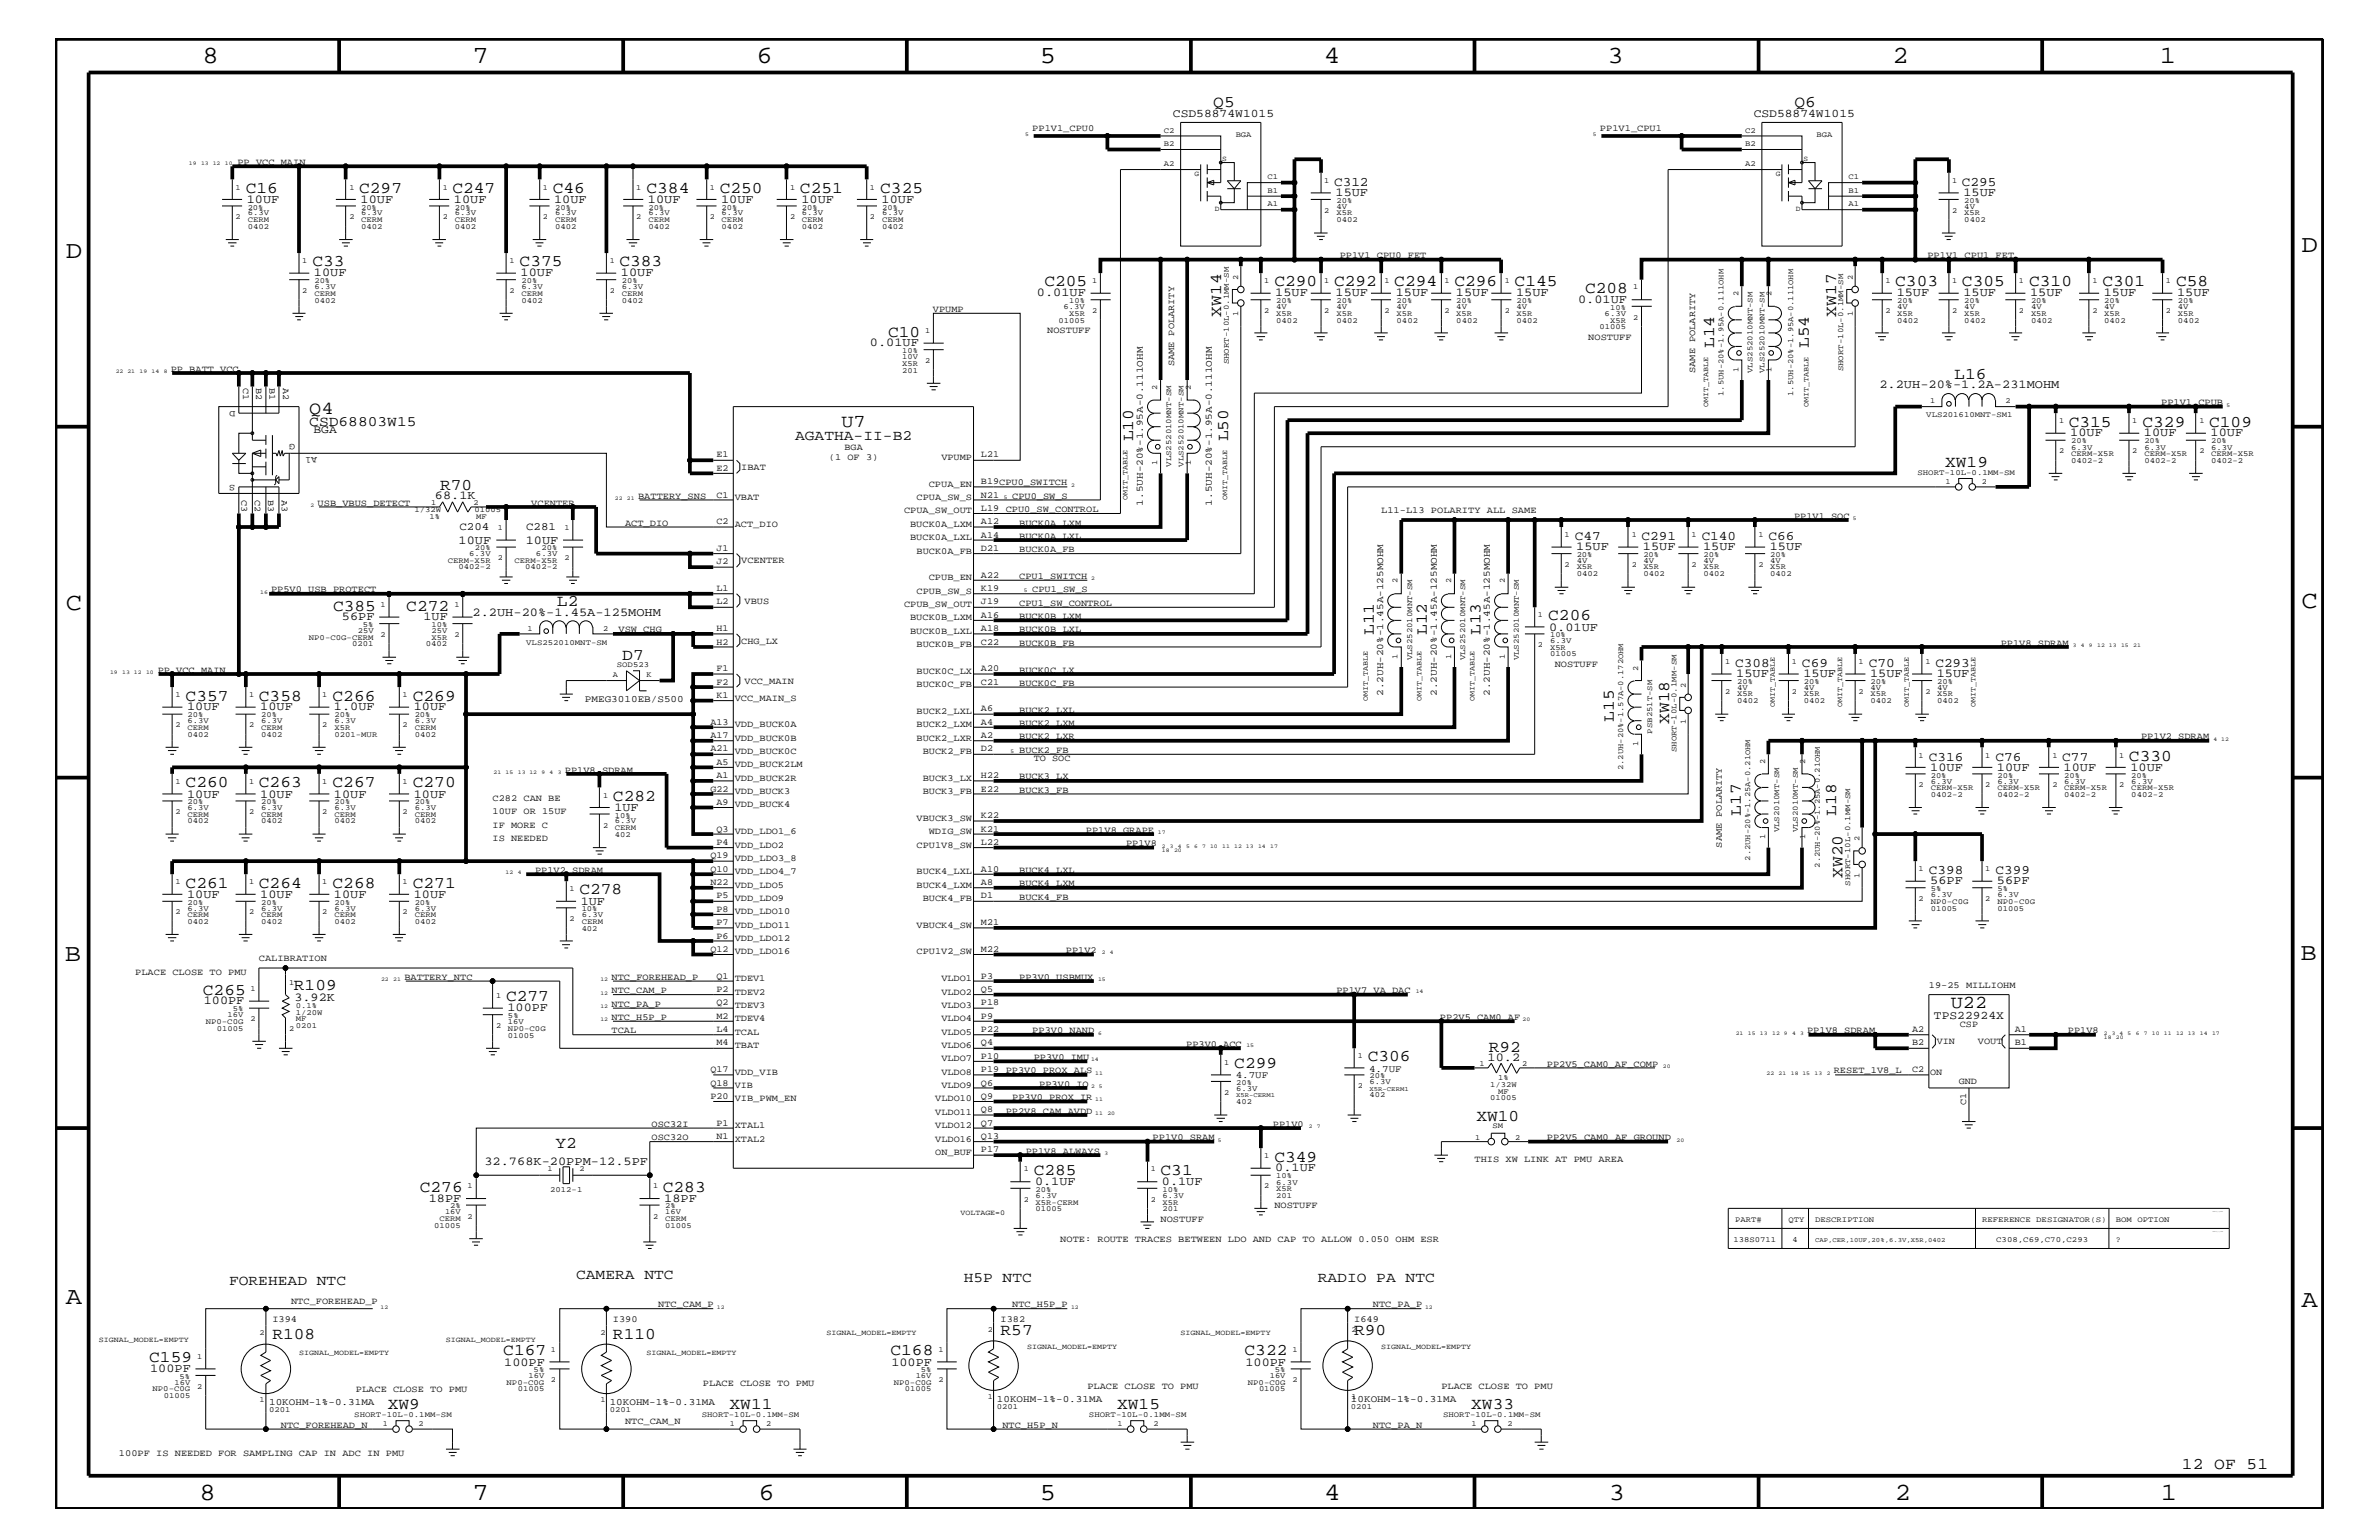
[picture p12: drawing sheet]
<svg xmlns="http://www.w3.org/2000/svg" width="432mm" height="279mm" viewBox="0 0 432 279" stroke-linecap="round" stroke-linejoin="round" font-family="sans-serif">
<defs><g id="words">
<g font-size="4.5">
<text x="36.7" y="11.5">8</text>
<text x="85.8" y="11.5">7</text>
<text x="137.3" y="11.5">6</text>
<text x="188.7" y="11.5">5</text>
<text x="240.3" y="11.5">4</text>
<text x="291.8" y="11.5">3</text>
<text x="343.5" y="11.5">2</text>
<text x="392" y="11.5">1</text>
<text x="11.9" y="46.8">D</text>
<text x="417.7" y="45.7">D</text>
<text x="11.9" y="110.6">C</text>
<text x="417.7" y="110.3">C</text>
<text x="11.8" y="174.3">B</text>
<text x="417.6" y="174.2">B</text>
<text x="11.9" y="236.7">A</text>
<text x="417.7" y="237.1">A</text>
<text x="36.2" y="272.1">8</text>
<text x="85.8" y="272.1">7</text>
<text x="137.7" y="272.1">6</text>
<text x="188.7" y="272.1">5</text>
<text x="240.4" y="272.1">4</text>
<text x="292" y="272.1">3</text>
<text x="343.9" y="272.1">2</text>
<text x="392.2" y="272.1">1</text>
</g>
<g font-size="3.3">
<text x="56.1" y="75.1">Q4</text>
<text x="152.7" y="77.4">U7</text>
<text x="354.1" y="182.9">U22</text>
</g>
<g font-size="3">
<text x="220.2" y="19.3">Q5</text>
<text x="325.7" y="19.3">Q6</text>
<text x="44.6" y="35">C16</text>
<text x="65.2" y="35">C297</text>
<text x="82.1" y="35">C247</text>
<text x="100.3" y="35">C46</text>
<text x="117.3" y="35">C384</text>
<text x="130.6" y="35">C250</text>
<text x="145.2" y="35">C251</text>
<text x="159.8" y="35">C325</text>
<text x="56.7" y="48.3">C33</text>
<text x="94.3" y="48.3">C375</text>
<text x="112.4" y="48.3">C383</text>
<text x="189.6" y="51.9">C205</text>
<text x="231.3" y="51.9">C290</text>
<text x="242.1" y="51.9">C292</text>
<text x="253.1" y="51.9">C294</text>
<text x="264" y="51.9">C296</text>
<text x="274.9" y="51.9">C145</text>
<text x="287.7" y="53.2">C208</text>
<text x="344" y="51.9">C303</text>
<text x="356.1" y="51.9">C305</text>
<text x="368.3" y="51.9">C310</text>
<text x="381.6" y="51.9">C301</text>
<text x="395" y="51.9">C58</text>
<text x="221.7" y="57.4" transform="rotate(-90 221.7 57.4)">XW14</text>
<text x="333.2" y="57.4" transform="rotate(-90 333.2 57.4)">XW17</text>
<text x="161.2" y="61.1">C10</text>
<text x="311.1" y="63.1" transform="rotate(-90 311.1 63.1)">L14</text>
<text x="328.3" y="63.1" transform="rotate(-90 328.3 63.1)">L54</text>
<text x="354.7" y="68.8">L16</text>
<text x="375.5" y="77.4">C315</text>
<text x="388.9" y="77.4">C329</text>
<text x="401" y="77.4">C109</text>
<text x="205.7" y="80.1" transform="rotate(-90 205.7 80.1)">L10</text>
<text x="222.9" y="80.1" transform="rotate(-90 222.9 80.1)">L50</text>
<text x="79.9" y="88.9">R70</text>
<text x="353.1" y="84.8">XW19</text>
<text x="60.5" y="110.8">C385</text>
<text x="73.7" y="110.8">C272</text>
<text x="101.1" y="110">L2</text>
<text x="281" y="112.6">C206</text>
<text x="112.9" y="119.7">D7</text>
<text x="249.3" y="115.2" transform="rotate(-90 249.3 115.2)">L11</text>
<text x="259" y="115.2" transform="rotate(-90 259 115.2)">L12</text>
<text x="268.7" y="115.2" transform="rotate(-90 268.7 115.2)">L13</text>
<text x="33.7" y="127.1">C357</text>
<text x="47" y="127.1">C358</text>
<text x="60.4" y="127.1">C266</text>
<text x="74.9" y="127.1">C269</text>
<text x="292.9" y="131" transform="rotate(-90 292.9 131)">L15</text>
<text x="302.9" y="131.3" transform="rotate(-90 302.9 131.3)">XW18</text>
<text x="33.7" y="142.9">C260</text>
<text x="47" y="142.9">C263</text>
<text x="60.4" y="142.9">C267</text>
<text x="74.9" y="142.9">C270</text>
<text x="386.4" y="138">C330</text>
<text x="111.3" y="145.3">C282</text>
<text x="316" y="148" transform="rotate(-90 316 148)">L17</text>
<text x="333.2" y="148" transform="rotate(-90 333.2 148)">L18</text>
<text x="33.7" y="161.1">C261</text>
<text x="47" y="161.1">C264</text>
<text x="60.4" y="161.1">C268</text>
<text x="74.9" y="161.1">C271</text>
<text x="334.4" y="159.3" transform="rotate(-90 334.4 159.3)">XW20</text>
<text x="105.2" y="162.2">C278</text>
<text x="53.3" y="179.7">R109</text>
<text x="36.8" y="180.5">C265</text>
<text x="91.9" y="181.6">C277</text>
<text x="270.2" y="190.8">R92</text>
<text x="224" y="193.7">C299</text>
<text x="248.2" y="192.6">C306</text>
<text x="268" y="203.4">XW10</text>
<text x="100.8" y="208.3">Y2</text>
<text x="187.6" y="213.2">C285</text>
<text x="210.7" y="213.2">C31</text>
<text x="231.3" y="210.8">C349</text>
<text x="76.2" y="216.2">C276</text>
<text x="120.3" y="216.2">C283</text>
<text x="49.4" y="242.9">R108</text>
<text x="91.4" y="245.9">C167</text>
<text x="111.3" y="242.9">R110</text>
<text x="161.6" y="245.9">C168</text>
<text x="181.6" y="242.3">R57</text>
<text x="225.9" y="245.9">C322</text>
<text x="245.8" y="242.3">R90</text>
<text x="27.1" y="247.1">C159</text>
<text x="70.4" y="255.7">XW9</text>
<text x="132.4" y="255.7">XW11</text>
<text x="202.8" y="255.7">XW15</text>
<text x="267" y="255.7">XW33</text>
<text x="396" y="266.5">12 OF 51</text>
</g>
<g font-size="2.6">
<text x="56.1" y="77.2">CSD68803W15</text>
<text x="144.3" y="79.9">AGATHA-II-B2</text>
<text x="41.6" y="233.2">FOREHEAD NTC</text>
<text x="104.6" y="232">CAMERA NTC</text>
<text x="174.9" y="232.6">H5P NTC</text>
<text x="239.2" y="232.6">RADIO PA NTC</text>
</g>
<g font-size="2.4">
<text x="242.1" y="33.7">C312</text>
<text x="356.1" y="33.7">C295</text>
<text x="285.8" y="98">C47</text>
<text x="297.9" y="98">C291</text>
<text x="308.9" y="98">C140</text>
<text x="321" y="98">C66</text>
<text x="315" y="121">C308</text>
<text x="327.1" y="121">C69</text>
<text x="339.2" y="121">C70</text>
<text x="351.3" y="121">C293</text>
<text x="350.1" y="138">C316</text>
<text x="362.2" y="138">C76</text>
<text x="374.3" y="138">C77</text>
<text x="350.1" y="158.6">C398</text>
<text x="362.2" y="158.6">C399</text>
</g>
<g font-size="2.2">
<text x="242.4" y="35.6">15UF</text>
<text x="356.4" y="35.6">15UF</text>
<text x="44.8" y="36.8">10UF</text>
<text x="65.4" y="36.8">10UF</text>
<text x="82.4" y="36.8">10UF</text>
<text x="100.6" y="36.8">10UF</text>
<text x="117.6" y="36.8">10UF</text>
<text x="130.9" y="36.8">10UF</text>
<text x="145.5" y="36.8">10UF</text>
<text x="160" y="36.8">10UF</text>
<text x="57" y="50.2">10UF</text>
<text x="94.5" y="50.2">10UF</text>
<text x="112.7" y="50.2">10UF</text>
<text x="188.2" y="53.8">0.01UF</text>
<text x="231.5" y="53.8">15UF</text>
<text x="242.4" y="53.8">15UF</text>
<text x="253.3" y="53.8">15UF</text>
<text x="264.2" y="53.8">15UF</text>
<text x="275.2" y="53.8">15UF</text>
<text x="344.3" y="53.8">15UF</text>
<text x="356.4" y="53.8">15UF</text>
<text x="368.5" y="53.8">15UF</text>
<text x="381.8" y="53.8">15UF</text>
<text x="395.1" y="53.8">15UF</text>
<text x="286.4" y="55">0.01UF</text>
<text x="157.9" y="62.9">0.01UF</text>
<text x="341.1" y="70.5">2.2UH-20%-1.2A-231MOHM</text>
<text x="375.8" y="79.2">10UF</text>
<text x="389.1" y="79.2">10UF</text>
<text x="401.2" y="79.2">10UF</text>
<text x="79" y="90.6">68.1K</text>
<text x="83.2" y="98.7">10UF</text>
<text x="95.4" y="98.7">10UF</text>
<text x="286.1" y="99.9">15UF</text>
<text x="298.2" y="99.9">15UF</text>
<text x="309.1" y="99.9">15UF</text>
<text x="321.2" y="99.9">15UF</text>
<text x="62.1" y="112.6">56PF</text>
<text x="76.9" y="112.6">1UF</text>
<text x="85.8" y="111.7">2.2UH-20%-1.45A-125MOHM</text>
<text x="281.2" y="114.4">0.01UF</text>
<text x="315.1" y="122.9">15UF</text>
<text x="327.3" y="122.9">15UF</text>
<text x="339.4" y="122.9">15UF</text>
<text x="351.5" y="122.9">15UF</text>
<text x="34" y="128.9">10UF</text>
<text x="47.2" y="128.9">10UF</text>
<text x="60.6" y="128.9">1.0UF</text>
<text x="75.1" y="128.9">10UF</text>
<text x="350.4" y="139.8">10UF</text>
<text x="362.5" y="139.8">10UF</text>
<text x="374.6" y="139.8">10UF</text>
<text x="386.7" y="139.8">10UF</text>
<text x="34" y="144.7">10UF</text>
<text x="47.2" y="144.7">10UF</text>
<text x="60.6" y="144.7">10UF</text>
<text x="75.1" y="144.7">10UF</text>
<text x="111.5" y="147.1">1UF</text>
<text x="350.4" y="160.5">56PF</text>
<text x="362.5" y="160.5">56PF</text>
<text x="34" y="162.8">10UF</text>
<text x="47.2" y="162.8">10UF</text>
<text x="60.6" y="162.8">10UF</text>
<text x="75.1" y="162.8">10UF</text>
<text x="105.4" y="164.1">1UF</text>
<text x="37" y="182.2">100PF</text>
<text x="53.4" y="181.6">3.92K</text>
<text x="92.1" y="183.5">100PF</text>
<text x="270" y="192.5">10.2</text>
<text x="87.9" y="211.4">32.768K-20PPM-12.5PF</text>
<text x="187.9" y="215">0.1UF</text>
<text x="210.9" y="215">0.1UF</text>
<text x="231.5" y="212.5">0.1UF</text>
<text x="77.8" y="218">18PF</text>
<text x="120.6" y="218">18PF</text>
<text x="27.3" y="248.9">100PF</text>
<text x="91.5" y="247.8">100PF</text>
<text x="161.8" y="247.8">100PF</text>
<text x="226.1" y="247.8">100PF</text>
</g>
<g font-size="2.1">
<text x="212.9" y="21.3">CSD58874W1015</text>
<text x="318.3" y="21.3">CSD58874W1015</text>
<text x="56.9" y="78.6">BGA</text>
<text x="351" y="184.9">TPS22924X</text>
</g>
<g font-size="2">
<text x="83.4" y="96.2">C204</text>
<text x="95.5" y="96.2">C281</text>
</g>
<g font-size="1.8">
<text x="207.4" y="91.7" transform="rotate(-90 207.4 91.7)">1.5UH-20%-1.95A-0.111OHM</text>
<text x="220" y="91.7" transform="rotate(-90 220 91.7)">1.5UH-20%-1.95A-0.111OHM</text>
<text x="106.2" y="127.5">PMEG3010EB/S500</text>
<text x="251" y="126.2" transform="rotate(-90 251 126.2)">2.2UH-20%-1.45A-125MOHM</text>
<text x="260.8" y="126.2" transform="rotate(-90 260.8 126.2)">2.2UH-20%-1.45A-125MOHM</text>
<text x="270.4" y="126.2" transform="rotate(-90 270.4 126.2)">2.2UH-20%-1.45A-125MOHM</text>
<text x="224.3" y="195.6">4.7UF</text>
<text x="248.5" y="194.4">4.7UF</text>
<text x="48.9" y="254.9">10KOHM-1%-0.31MA</text>
<text x="110.7" y="254.9">10KOHM-1%-0.31MA</text>
<text x="180.9" y="254.3">10KOHM-1%-0.31MA</text>
<text x="245.2" y="254.3">10KOHM-1%-0.31MA</text>
</g>
<g font-size="1.7">
<text x="187.4" y="23.8">PP1V1_CPU0</text>
<text x="290.4" y="23.8">PP1V1_CPU1</text>
<text x="43.1" y="29.9">PP_VCC_MAIN</text>
<text x="243.2" y="46.8">PP1V1_CPU0_FET</text>
<text x="349.8" y="46.8">PP1V1_CPU1_FET</text>
<text x="169.3" y="56.6">VPUMP</text>
<text x="190.1" y="60.4">NOSTUFF</text>
<text x="288.3" y="61.7">NOSTUFF</text>
<text x="31" y="67.5">PP_BATT_VCC</text>
<text x="44.1" y="70.4" transform="rotate(90 44.1 70.4)">C1</text>
<text x="46.5" y="70.4" transform="rotate(90 46.5 70.4)">B2</text>
<text x="48.9" y="70.4" transform="rotate(90 48.9 70.4)">B1</text>
<text x="51.4" y="70.4" transform="rotate(90 51.4 70.4)">A2</text>
<text x="213.1" y="66.5" transform="rotate(-90 213.1 66.5)">SAME POLARITY</text>
<text x="307.7" y="67.7" transform="rotate(-90 307.7 67.7)">SAME POLARITY</text>
<text x="42.8" y="74.6" transform="rotate(-180 42.8 74.6)">D</text>
<text x="392.3" y="73.5">PP1V1_CPUB</text>
<text x="53.6" y="80.5" transform="rotate(-180 53.6 80.5)">G</text>
<text x="57.6" y="82.8" transform="rotate(-180 57.6 82.8)">A1</text>
<text x="130" y="83">E1</text>
<text x="150.5" y="83.5">(1 OF 3)</text>
<text x="153.3" y="81.6">BGA</text>
<text x="170.9" y="83.5">VPUMP</text>
<text x="178.1" y="83">L21</text>
<text x="42.7" y="88.1" transform="rotate(-180 42.7 88.1)">S</text>
<text x="130" y="85.4">E2</text>
<text x="134.5" y="85.3">IBAT</text>
<text x="168.6" y="88.3">CPUA_EN</text>
<text x="178.1" y="87.8">B19CPU0_SWITCH</text>
<text x="43.9" y="90.7" transform="rotate(90 43.9 90.7)">C3</text>
<text x="46.2" y="90.7" transform="rotate(90 46.2 90.7)">C2</text>
<text x="48.7" y="90.7" transform="rotate(90 48.7 90.7)">B3</text>
<text x="51.1" y="90.7" transform="rotate(90 51.1 90.7)">A3</text>
<text x="57.7" y="91.7">USB_VBUS_DETECT</text>
<text x="96.4" y="91.7">VCENTER</text>
<text x="113.5" y="95.4">ACT_DIO</text>
<text x="115.8" y="90.5">BATTERY_SNS</text>
<text x="130" y="95.1">C2</text>
<text x="130" y="90.3">C1</text>
<text x="133.3" y="90.7">VBAT</text>
<text x="133.4" y="95.6">ACT_DIO</text>
<text x="164.1" y="93.2">CPUA_SW_OUT</text>
<text x="165.2" y="95.6">BUCK0A_LXM</text>
<text x="166.4" y="90.7">CPUA_SW_S</text>
<text x="178.1" y="95.1">A12</text>
<text x="178.1" y="92.7">L19 CPU0_SW_CONTROL</text>
<text x="178.1" y="90.3">N21</text>
<text x="183.7" y="90.5">CPU0_SW_S</text>
<text x="185" y="95.4">BUCK0A_LXM</text>
<text x="250.7" y="93.2">L11-L13 POLARITY ALL SAME</text>
<text x="325.6" y="94.2">PP1V1_SOC</text>
<text x="130" y="99.9">J1</text>
<text x="165.2" y="98">BUCK0A_LXL</text>
<text x="166.4" y="100.4">BUCK0A_FB</text>
<text x="178.1" y="99.9">D21</text>
<text x="178.1" y="97.6">A14</text>
<text x="185" y="100.2">BUCK0A_FB</text>
<text x="185" y="97.7">BUCK0A_LXL</text>
<text x="49.2" y="107.5">PP5V0_USB_PROTECT</text>
<text x="130" y="107.2">L1</text>
<text x="130" y="102.4">J2</text>
<text x="134.5" y="102.2">VCENTER</text>
<text x="166.4" y="107.7">CPUB_SW_S</text>
<text x="168.6" y="105.3">CPUB_EN</text>
<text x="178.1" y="104.8">A22</text>
<text x="178.1" y="107.2">K19</text>
<text x="185" y="105">CPU1_SWITCH</text>
<text x="187.4" y="107.5">CPU1_SW_S</text>
<text x="130" y="109.7">L2</text>
<text x="135.1" y="109.5">VBUS</text>
<text x="164.1" y="110.2">CPUB_SW_OUT</text>
<text x="165.2" y="112.6">BUCK0B_LXM</text>
<text x="178.1" y="112">A16</text>
<text x="178.1" y="109.7">J19</text>
<text x="185" y="112.3">BUCK0B_LXM</text>
<text x="185" y="109.9">CPU1_SW_CONTROL</text>
<text x="112.3" y="114.8">VSW_CHG</text>
<text x="130" y="114.5">H1</text>
<text x="130" y="117">H2</text>
<text x="134.5" y="116.8">CHG_LX</text>
<text x="165.2" y="115">BUCK0B_LXL</text>
<text x="166.4" y="117.4">BUCK0B_FB</text>
<text x="178.1" y="117">C22</text>
<text x="178.1" y="114.5">A18</text>
<text x="185" y="117.2">BUCK0B_FB</text>
<text x="185" y="114.8">BUCK0B_LXL</text>
<text x="363.1" y="117.2">PP1V8_SDRAM</text>
<text x="28.6" y="122">PP_VCC_MAIN</text>
<text x="130" y="121.8">F1</text>
<text x="130" y="124.2">F2</text>
<text x="135.1" y="124.1">VCC_MAIN</text>
<text x="166.4" y="124.7">BUCK0C_FB</text>
<text x="166.4" y="122.3">BUCK0C_LX</text>
<text x="178.1" y="124.2">C21</text>
<text x="178.1" y="121.8">A20</text>
<text x="185" y="122">BUCK0C_LX</text>
<text x="185" y="124.4">BUCK0C_FB</text>
<text x="282.2" y="121">NOSTUFF</text>
<text x="128.9" y="131.5">A13</text>
<text x="130" y="126.6">K1</text>
<text x="133.3" y="131.9">VDD_BUCK0A</text>
<text x="133.3" y="127.1">VCC_MAIN_S</text>
<text x="166.4" y="131.9">BUCK2_LXM</text>
<text x="166.4" y="129.6">BUCK2_LXL</text>
<text x="178.1" y="129.1">A6</text>
<text x="178.1" y="131.5">A4</text>
<text x="185" y="129.3">BUCK2_LXL</text>
<text x="185" y="131.7">BUCK2_LXM</text>
<text x="128.9" y="133.9">A17</text>
<text x="128.9" y="136.3">A21</text>
<text x="133.3" y="134.4">VDD_BUCK0B</text>
<text x="133.3" y="136.8">VDD_BUCK0C</text>
<text x="166.4" y="134.4">BUCK2_LXR</text>
<text x="167.5" y="136.8">BUCK2_FB</text>
<text x="178.1" y="136.3">D2</text>
<text x="178.1" y="133.9">A2</text>
<text x="185" y="134.1">BUCK2_LXR</text>
<text x="185" y="136.6">BUCK2_FB</text>
<text x="388.6" y="134.1">PP1V2_SDRAM</text>
<text x="102.5" y="140.2">PP1V8_SDRAM</text>
<text x="128.9" y="143.6">G22</text>
<text x="130" y="138.7">A5</text>
<text x="130" y="141.2">A1</text>
<text x="133.3" y="141.7">VDD_BUCK2R</text>
<text x="133.3" y="139.2">VDD_BUCK2LM</text>
<text x="167.5" y="141.7">BUCK3_LX</text>
<text x="178.1" y="143.6">E22</text>
<text x="178.1" y="141.2">H22</text>
<text x="185" y="141.4">BUCK3_LX</text>
<text x="185" y="143.9">BUCK3_FB</text>
<text x="187.6" y="138">TO SOC</text>
<text x="89.4" y="145.3">C282 CAN BE</text>
<text x="89.4" y="147.7">10UF OR 15UF</text>
<text x="130" y="146">A9</text>
<text x="133.4" y="146.5">VDD_BUCK4</text>
<text x="133.4" y="144">VDD_BUCK3</text>
<text x="166.4" y="149">VBUCK3_SW</text>
<text x="167.5" y="144">BUCK3_FB</text>
<text x="178.1" y="148.4">K22</text>
<text x="89.4" y="152.6">IS NEEDED</text>
<text x="89.4" y="150.1">IF MORE C</text>
<text x="128.9" y="155.7">Q19</text>
<text x="130" y="150.9">Q3</text>
<text x="130" y="153.3">P4</text>
<text x="133.3" y="151.3">VDD_LDO1_6</text>
<text x="133.3" y="153.8">VDD_LDO2</text>
<text x="166.4" y="153.8">CPU1V8_SW</text>
<text x="168.6" y="151.3">WDIG_SW</text>
<text x="178.1" y="153.3">L22</text>
<text x="178.1" y="150.9">K21</text>
<text x="197.1" y="151.1">PP1V8_GRAPE</text>
<text x="204.4" y="153.5">PP1V8</text>
<text x="312.5" y="153.8" transform="rotate(-90 312.5 153.8)">SAME POLARITY</text>
<text x="97.1" y="158.4">PP1V2_SDRAM</text>
<text x="128.9" y="158.2">Q10</text>
<text x="128.9" y="160.6">N22</text>
<text x="133.3" y="158.6">VDD_LDO4_7</text>
<text x="133.3" y="156.2">VDD_LDO3_8</text>
<text x="133.3" y="161.1">VDD_LDO5</text>
<text x="166.4" y="161.1">BUCK4_LXM</text>
<text x="166.4" y="158.6">BUCK4_LXL</text>
<text x="178.1" y="158.2">A10</text>
<text x="178.1" y="160.6">A8</text>
<text x="185" y="160.8">BUCK4_LXM</text>
<text x="185" y="158.4">BUCK4_LXL</text>
<text x="130" y="165.4">P8</text>
<text x="130" y="167.8">P7</text>
<text x="130" y="163">P5</text>
<text x="133.3" y="163.5">VDD_LDO9</text>
<text x="133.4" y="165.9">VDD_LDO10</text>
<text x="167.5" y="163.5">BUCK4_FB</text>
<text x="178.1" y="163">D1</text>
<text x="178.1" y="167.8">M21</text>
<text x="185" y="163.3">BUCK4_FB</text>
<text x="128.9" y="172.7">Q12</text>
<text x="130" y="170.3">P6</text>
<text x="133.4" y="170.7">VDD_LDO12</text>
<text x="133.4" y="168.3">VDD_LDO11</text>
<text x="133.4" y="173.2">VDD_LDO16</text>
<text x="166.4" y="168.3">VBUCK4_SW</text>
<text x="166.4" y="173.2">CPU1V2_SW</text>
<text x="178.1" y="172.7">M22</text>
<text x="193.5" y="172.9">PP1V2</text>
<text x="24.6" y="176.8">PLACE CLOSE TO PMU</text>
<text x="47" y="174.4">CALIBRATION</text>
<text x="73.4" y="177.7">BATTERY_NTC</text>
<text x="111" y="177.7">NTC_FOREHEAD_P</text>
<text x="130" y="177.6">Q1</text>
<text x="130" y="179.9">P2</text>
<text x="133.4" y="178">TDEV1</text>
<text x="170.9" y="178">VLDO1</text>
<text x="178.1" y="177.6">P3</text>
<text x="178.1" y="179.9">Q5</text>
<text x="185" y="177.7">PP3V0_USBMUX</text>
<text x="350.1" y="179.3">19-25 MILLIOHM</text>
<text x="111" y="180.2">NTC_CAM_P</text>
<text x="111" y="185">NTC_H5P_P</text>
<text x="111" y="182.7">NTC_PA_P</text>
<text x="130" y="182.4">Q2</text>
<text x="130" y="184.9">M2</text>
<text x="133.4" y="180.5">TDEV2</text>
<text x="133.4" y="185.3">TDEV4</text>
<text x="133.4" y="182.9">TDEV3</text>
<text x="170.9" y="185.3">VLDO4</text>
<text x="170.9" y="182.9">VLDO3</text>
<text x="170.9" y="180.5">VLDO2</text>
<text x="178.1" y="182.4">P18</text>
<text x="178.1" y="184.9">P9</text>
<text x="242.6" y="180.2">PP1V7_VA_DAC</text>
<text x="261.4" y="185">PP2V5_CAM0_AF</text>
<text x="111" y="187.5">TCAL</text>
<text x="130" y="189.7">M4</text>
<text x="130" y="187.2">L4</text>
<text x="133.3" y="190.2">TBAT</text>
<text x="133.4" y="187.7">TCAL</text>
<text x="170.9" y="187.7">VLDO5</text>
<text x="170.9" y="190.2">VLDO6</text>
<text x="178.1" y="187.2">P22</text>
<text x="178.1" y="189.7">Q4</text>
<text x="187.4" y="187.5">PP3V0_NAND</text>
<text x="215.3" y="189.9">PP3V0_ACC</text>
<text x="328" y="187.5">PP1V8_SDRAM</text>
<text x="347" y="187.2">A2</text>
<text x="347" y="189.7">B2</text>
<text x="351.5" y="189.4">VIN</text>
<text x="355.7" y="186.3">CSP</text>
<text x="359" y="189.4">VOUT</text>
<text x="365.7" y="187.2">A1</text>
<text x="365.7" y="189.7">B1</text>
<text x="375.3" y="187.5">PP1V8</text>
<text x="128.9" y="194.5">Q17</text>
<text x="128.9" y="197">Q18</text>
<text x="133.3" y="197.4">VIB</text>
<text x="133.4" y="195">VDD_VIB</text>
<text x="170.9" y="192.6">VLDO7</text>
<text x="170.9" y="195">VLDO8</text>
<text x="170.9" y="197.4">VLDO9</text>
<text x="178.1" y="192.1">P10</text>
<text x="178.1" y="194.5">P19 PP3V0_PROX_ALS</text>
<text x="178.1" y="197">Q6</text>
<text x="187.6" y="192.3">PP3V0_IMU</text>
<text x="188.6" y="197.2">PP3V0_IO</text>
<text x="280.8" y="193.6">PP2V5_CAM0_AF_COMP</text>
<text x="332.8" y="194.8">RESET_1V8_L</text>
<text x="347" y="194.5">C2</text>
<text x="350.4" y="195">ON</text>
<text x="355.5" y="196.7">GND</text>
<text x="128.9" y="199.3">P20</text>
<text x="133.3" y="199.8">VIB_PWM_EN</text>
<text x="169.8" y="202.3">VLDO11</text>
<text x="169.8" y="199.8">VLDO10</text>
<text x="178.1" y="199.3">Q9</text>
<text x="178.1" y="201.8">Q8</text>
<text x="182.5" y="202">PP2V8_CAM_AVDD</text>
<text x="183.7" y="199.6">PP3V0_PROX_IR</text>
<text x="356.9" y="200.4" transform="rotate(-90 356.9 200.4)">C1</text>
<text x="118.3" y="204.4">OSC32I</text>
<text x="118.3" y="206.9">OSC32O</text>
<text x="130" y="204.2">P1</text>
<text x="130" y="206.6">N1</text>
<text x="133.4" y="207.1">XTAL2</text>
<text x="133.4" y="204.7">XTAL1</text>
<text x="169.8" y="209.6">ON_BUF</text>
<text x="169.8" y="204.7">VLDO12</text>
<text x="169.8" y="207.1">VLDO16</text>
<text x="178.1" y="209.1">P17</text>
<text x="178.1" y="204.2">Q7</text>
<text x="178.1" y="206.6">Q13</text>
<text x="186.2" y="209.3">PP1V8_ALWAYS</text>
<text x="209.2" y="206.9">PP1V0_SRAM</text>
<text x="231.1" y="204.4">PP1V0</text>
<text x="280.8" y="206.9">PP2V5_CAM0_AF_GROUND</text>
<text x="267.6" y="210.8">THIS XW LINK AT PMU AREA</text>
<text x="210.7" y="221.7">NOSTUFF</text>
<text x="231.3" y="219.2">NOSTUFF</text>
<text x="192.4" y="225.3">NOTE: ROUTE TRACES BETWEEN LDO AND CAP TO ALLOW 0.050 OHM ESR</text>
<text x="49.4" y="239.9">I394</text>
<text x="52.8" y="236.6">NTC_FOREHEAD_P</text>
<text x="111.3" y="239.9">I390</text>
<text x="119.5" y="237.2">NTC_CAM_P</text>
<text x="181.6" y="239.9">I382</text>
<text x="183.7" y="237.2">NTC_H5P_P</text>
<text x="245.8" y="239.9">I649</text>
<text x="249.2" y="237.2">NTC_PA_P</text>
<text x="127.6" y="251.4">PLACE CLOSE TO PMU</text>
<text x="197.4" y="252">PLACE CLOSE TO PMU</text>
<text x="261.6" y="252">PLACE CLOSE TO PMU</text>
<text x="64.6" y="252.6">PLACE CLOSE TO PMU</text>
<text x="51" y="259">NTC_FOREHEAD_N</text>
<text x="113.5" y="258.4">NTC_CAM_N</text>
<text x="181.9" y="259">NTC_H5P_N</text>
<text x="249.2" y="259">NTC_PA_N</text>
<text x="21.6" y="264.1">100PF IS NEEDED FOR SAMPLING CAP IN ADC IN PMU</text>
</g>
<g font-size="1.4">
<text x="211.2" y="26.5">B2</text>
<text x="211.2" y="24.1">C2</text>
<text x="221.8" y="29.2">S</text>
<text x="224.3" y="24.8">BGA</text>
<text x="316.7" y="26.5">B2</text>
<text x="316.7" y="24.1">C2</text>
<text x="327.3" y="29.2">S</text>
<text x="329.7" y="24.8">BGA</text>
<text x="42.8" y="34.4">1</text>
<text x="63.4" y="34.4">1</text>
<text x="80.3" y="34.4">1</text>
<text x="98.6" y="34.4">1</text>
<text x="115.5" y="34.4">1</text>
<text x="128.9" y="34.4">1</text>
<text x="143.4" y="34.4">1</text>
<text x="157.9" y="34.4">1</text>
<text x="211.2" y="30.2">A2</text>
<text x="216.8" y="31.9">G</text>
<text x="230" y="35">B1</text>
<text x="230" y="32.5">C1</text>
<text x="240.4" y="33.1">1</text>
<text x="316.7" y="30.2">A2</text>
<text x="322.3" y="31.9">G</text>
<text x="335.5" y="35">B1</text>
<text x="335.5" y="32.5">C1</text>
<text x="354.3" y="33.1">1</text>
<text x="42.8" y="39.8">2</text>
<text x="45" y="38">20%</text>
<text x="45" y="41.5">0402</text>
<text x="45" y="40.3">CERM</text>
<text x="45" y="39.1">6.3V</text>
<text x="63.4" y="39.8">2</text>
<text x="65.5" y="39.1">6.3V</text>
<text x="65.5" y="40.3">CERM</text>
<text x="65.5" y="41.5">0402</text>
<text x="65.5" y="38">20%</text>
<text x="80.3" y="39.8">2</text>
<text x="82.6" y="39.1">6.3V</text>
<text x="82.6" y="40.3">CERM</text>
<text x="82.6" y="41.5">0402</text>
<text x="82.6" y="38">20%</text>
<text x="98.6" y="39.8">2</text>
<text x="100.8" y="39.1">6.3V</text>
<text x="100.8" y="40.3">CERM</text>
<text x="100.8" y="41.5">0402</text>
<text x="100.8" y="38">20%</text>
<text x="115.5" y="39.8">2</text>
<text x="117.7" y="38">20%</text>
<text x="117.7" y="39.1">6.3V</text>
<text x="117.7" y="40.3">CERM</text>
<text x="117.7" y="41.5">0402</text>
<text x="128.9" y="39.8">2</text>
<text x="131" y="38">20%</text>
<text x="131" y="39.1">6.3V</text>
<text x="131" y="40.3">CERM</text>
<text x="131" y="41.5">0402</text>
<text x="143.4" y="39.8">2</text>
<text x="145.5" y="39.1">6.3V</text>
<text x="145.5" y="40.3">CERM</text>
<text x="145.5" y="41.5">0402</text>
<text x="145.5" y="38">20%</text>
<text x="157.9" y="39.8">2</text>
<text x="160.1" y="38">20%</text>
<text x="160.1" y="39.1">6.3V</text>
<text x="160.1" y="40.3">CERM</text>
<text x="160.1" y="41.5">0402</text>
<text x="220.5" y="38.2">D</text>
<text x="230" y="37.4">A1</text>
<text x="240.4" y="38.6">2</text>
<text x="242.6" y="40.3">0402</text>
<text x="242.6" y="37.9">4V</text>
<text x="242.6" y="39.1">X5R</text>
<text x="242.6" y="36.8">20%</text>
<text x="326" y="38.2">D</text>
<text x="335.5" y="37.4">A1</text>
<text x="354.3" y="38.6">2</text>
<text x="356.5" y="39.1">X5R</text>
<text x="356.5" y="36.8">20%</text>
<text x="356.5" y="40.3">0402</text>
<text x="356.5" y="37.9">4V</text>
<text x="54.9" y="47.7">1</text>
<text x="92.5" y="47.7">1</text>
<text x="110.7" y="47.7">1</text>
<text x="54.9" y="53.2">2</text>
<text x="57.1" y="52.4">6.3V</text>
<text x="57.1" y="53.6">CERM</text>
<text x="57.1" y="51.3">20%</text>
<text x="92.5" y="53.2">2</text>
<text x="94.7" y="51.3">20%</text>
<text x="94.7" y="52.4">6.3V</text>
<text x="94.7" y="53.6">CERM</text>
<text x="110.7" y="53.2">2</text>
<text x="112.9" y="51.3">20%</text>
<text x="112.9" y="52.4">6.3V</text>
<text x="112.9" y="53.6">CERM</text>
<text x="198.2" y="51.3">1</text>
<text x="224.7" y="50.9" transform="rotate(-90 224.7 50.9)">2</text>
<text x="229.4" y="51.3">1</text>
<text x="240.4" y="51.3">1</text>
<text x="251.3" y="51.3">1</text>
<text x="262.2" y="51.3">1</text>
<text x="273.1" y="51.3">1</text>
<text x="296.4" y="52.5">1</text>
<text x="315.6" y="53.8" transform="rotate(-90 315.6 53.8)">2</text>
<text x="321.6" y="53.8" transform="rotate(-90 321.6 53.8)">2</text>
<text x="336.3" y="50.9" transform="rotate(-90 336.3 50.9)">2</text>
<text x="342.2" y="51.3">1</text>
<text x="354.3" y="51.3">1</text>
<text x="366.4" y="51.3">1</text>
<text x="379.8" y="51.3">1</text>
<text x="393.1" y="51.3">1</text>
<text x="57.1" y="54.9">0402</text>
<text x="94.7" y="54.9">0402</text>
<text x="112.9" y="54.9">0402</text>
<text x="192.1" y="58.5">01005</text>
<text x="193" y="56.1">6.3V</text>
<text x="194.1" y="55">10%</text>
<text x="194.1" y="57.3">X5R</text>
<text x="198.2" y="56.8">2</text>
<text x="224.7" y="57.4" transform="rotate(-90 224.7 57.4)">1</text>
<text x="229.4" y="56.8">2</text>
<text x="231.6" y="57.3">X5R</text>
<text x="231.6" y="55">20%</text>
<text x="231.6" y="58.5">0402</text>
<text x="231.6" y="56.1">4V</text>
<text x="240.4" y="56.8">2</text>
<text x="242.6" y="58.5">0402</text>
<text x="242.6" y="56.1">4V</text>
<text x="242.6" y="57.3">X5R</text>
<text x="242.6" y="55">20%</text>
<text x="251.3" y="56.8">2</text>
<text x="253.5" y="56.1">4V</text>
<text x="253.5" y="58.5">0402</text>
<text x="253.5" y="57.3">X5R</text>
<text x="253.5" y="55">20%</text>
<text x="262.2" y="56.8">2</text>
<text x="264.3" y="57.3">X5R</text>
<text x="264.3" y="55">20%</text>
<text x="264.3" y="58.5">0402</text>
<text x="264.3" y="56.1">4V</text>
<text x="273.1" y="56.8">2</text>
<text x="275.3" y="57.3">X5R</text>
<text x="275.3" y="55">20%</text>
<text x="275.3" y="58.5">0402</text>
<text x="275.3" y="56.1">4V</text>
<text x="290.3" y="59.7">01005</text>
<text x="291.3" y="57.3">6.3V</text>
<text x="292.3" y="56.2">10%</text>
<text x="292.3" y="58.5">X5R</text>
<text x="296.4" y="58">2</text>
<text x="336.3" y="57.4" transform="rotate(-90 336.3 57.4)">1</text>
<text x="342.2" y="56.8">2</text>
<text x="344.3" y="57.3">X5R</text>
<text x="344.3" y="55">20%</text>
<text x="344.3" y="58.5">0402</text>
<text x="344.3" y="56.1">4V</text>
<text x="354.3" y="56.8">2</text>
<text x="356.5" y="57.3">X5R</text>
<text x="356.5" y="55">20%</text>
<text x="356.5" y="58.5">0402</text>
<text x="356.5" y="56.1">4V</text>
<text x="366.4" y="56.8">2</text>
<text x="368.6" y="58.5">0402</text>
<text x="368.6" y="56.1">4V</text>
<text x="368.6" y="57.3">X5R</text>
<text x="368.6" y="55">20%</text>
<text x="379.8" y="56.8">2</text>
<text x="381.9" y="57.3">X5R</text>
<text x="381.9" y="55">20%</text>
<text x="381.9" y="58.5">0402</text>
<text x="381.9" y="56.1">4V</text>
<text x="393.1" y="56.8">2</text>
<text x="395.3" y="58.5">0402</text>
<text x="395.3" y="56.1">4V</text>
<text x="395.3" y="57.3">X5R</text>
<text x="395.3" y="55">20%</text>
<text x="163.7" y="64">10%</text>
<text x="163.7" y="65.1">10V</text>
<text x="167.9" y="60.4">1</text>
<text x="167.9" y="65.9">2</text>
<text x="163.7" y="67.6">201</text>
<text x="163.7" y="66.4">X5R</text>
<text x="210.1" y="70.7" transform="rotate(-90 210.1 70.7)">2</text>
<text x="216.2" y="70.7" transform="rotate(-90 216.2 70.7)">2</text>
<text x="223" y="66.1" transform="rotate(-90 223 66.1)">SHORT-10L-0.1MM-SM</text>
<text x="312.8" y="71.8" transform="rotate(-90 312.8 71.8)">1.5UH-20%-1.95A-0.111OHM</text>
<text x="315.6" y="67.4" transform="rotate(-90 315.6 67.4)">1</text>
<text x="318.1" y="67.7" transform="rotate(-90 318.1 67.7)">VLS252010MNT-SM</text>
<text x="320.3" y="67.7" transform="rotate(-90 320.3 67.7)">VLS252010MNT-SM</text>
<text x="321.6" y="67.4" transform="rotate(-90 321.6 67.4)">1</text>
<text x="325.5" y="71.8" transform="rotate(-90 325.5 71.8)">1.5UH-20%-1.95A-0.111OHM</text>
<text x="334.5" y="67.4" transform="rotate(-90 334.5 67.4)">SHORT-10L-0.1MM-SM</text>
<text x="310" y="73.8" transform="rotate(-90 310 73.8)">OMIT_TABLE</text>
<text x="328.3" y="73.8" transform="rotate(-90 328.3 73.8)">OMIT_TABLE</text>
<text x="349.6" y="75.7">VLS201610MNT-SM1</text>
<text x="350.4" y="73.2">1</text>
<text x="364" y="73.2">2</text>
<text x="373.7" y="76.8">1</text>
<text x="387" y="76.8">1</text>
<text x="399.2" y="76.8">1</text>
<text x="373.7" y="82.2">2</text>
<text x="375.9" y="81.6">6.3V</text>
<text x="375.9" y="82.7">CERM-X5R</text>
<text x="375.9" y="83.9">0402-2</text>
<text x="375.9" y="80.5">20%</text>
<text x="387" y="82.2">2</text>
<text x="389.2" y="80.5">20%</text>
<text x="389.2" y="81.6">6.3V</text>
<text x="389.2" y="82.7">CERM-X5R</text>
<text x="389.2" y="83.9">0402-2</text>
<text x="399.2" y="82.2">2</text>
<text x="401.3" y="80.5">20%</text>
<text x="401.3" y="81.6">6.3V</text>
<text x="401.3" y="82.7">CERM-X5R</text>
<text x="401.3" y="83.9">0402-2</text>
<text x="210.1" y="84.4" transform="rotate(-90 210.1 84.4)">1</text>
<text x="212.6" y="84.7" transform="rotate(-90 212.6 84.7)">VLS252010MNT-SM</text>
<text x="214.8" y="84.7" transform="rotate(-90 214.8 84.7)">VLS252010MNT-SM</text>
<text x="216.2" y="84.4" transform="rotate(-90 216.2 84.4)">1</text>
<text x="348" y="86.1">SHORT-10L-0.1MM-SM</text>
<text x="353.1" y="87.8">1</text>
<text x="359.7" y="87.8">2</text>
<text x="75.2" y="92.9">1/32W</text>
<text x="77.9" y="94.2">1%</text>
<text x="78.2" y="91.6">1</text>
<text x="85.9" y="91.6">2</text>
<text x="86.1" y="92.9">01005</text>
<text x="86.4" y="94.2">MF</text>
<text x="204.6" y="90.7" transform="rotate(-90 204.6 90.7)">OMIT_TABLE</text>
<text x="222.8" y="90.7" transform="rotate(-90 222.8 90.7)">OMIT_TABLE</text>
<text x="85.2" y="101">6.3V</text>
<text x="86.2" y="99.9">20%</text>
<text x="90.3" y="96.2">1</text>
<text x="90.3" y="101.6">2</text>
<text x="97.3" y="101">6.3V</text>
<text x="98.3" y="99.9">20%</text>
<text x="102.4" y="96.2">1</text>
<text x="102.4" y="101.6">2</text>
<text x="284" y="97.4">1</text>
<text x="286.2" y="101">20%</text>
<text x="296.2" y="97.4">1</text>
<text x="298.3" y="101">20%</text>
<text x="307" y="97.4">1</text>
<text x="309.2" y="101">20%</text>
<text x="319.2" y="97.4">1</text>
<text x="321.3" y="101">20%</text>
<text x="81.3" y="102.1">CERM-X5R</text>
<text x="83.2" y="103.3">0402-2</text>
<text x="93.4" y="102.1">CERM-X5R</text>
<text x="95.3" y="103.3">0402-2</text>
<text x="253.7" y="105.9" transform="rotate(-90 253.7 105.9)">2</text>
<text x="263.4" y="105.9" transform="rotate(-90 263.4 105.9)">2</text>
<text x="273.1" y="105.9" transform="rotate(-90 273.1 105.9)">2</text>
<text x="284" y="102.9">2</text>
<text x="286.2" y="103.3">X5R</text>
<text x="286.2" y="104.6">0402</text>
<text x="286.2" y="102.1">4V</text>
<text x="296.2" y="102.9">2</text>
<text x="298.3" y="104.6">0402</text>
<text x="298.3" y="102.1">4V</text>
<text x="298.3" y="103.3">X5R</text>
<text x="307" y="102.9">2</text>
<text x="309.2" y="103.3">X5R</text>
<text x="309.2" y="104.6">0402</text>
<text x="309.2" y="102.1">4V</text>
<text x="319.2" y="102.9">2</text>
<text x="321.3" y="103.3">X5R</text>
<text x="321.3" y="104.6">0402</text>
<text x="321.3" y="102.1">4V</text>
<text x="65.9" y="113.7">5%</text>
<text x="69.1" y="110.2">1</text>
<text x="78.3" y="113.7">10%</text>
<text x="82.5" y="110.2">1</text>
<text x="279.1" y="112">1</text>
<text x="56" y="116.1">NP0-C0G-CERM</text>
<text x="63.9" y="117.3">0201</text>
<text x="64.9" y="114.8">25V</text>
<text x="69.1" y="115.6">2</text>
<text x="77.3" y="117.3">0402</text>
<text x="78.3" y="116.1">X5R</text>
<text x="78.3" y="114.8">25V</text>
<text x="82.5" y="115.6">2</text>
<text x="95.5" y="117">VLS252010MNT-SM</text>
<text x="95.8" y="114.4">1</text>
<text x="109.5" y="114.4">2</text>
<text x="253.7" y="119.6" transform="rotate(-90 253.7 119.6)">1</text>
<text x="256.3" y="119.8" transform="rotate(-90 256.3 119.8)">VLS252010MNT-SM</text>
<text x="263.4" y="119.6" transform="rotate(-90 263.4 119.6)">1</text>
<text x="265.9" y="119.8" transform="rotate(-90 265.9 119.8)">VLS252010MNT-SM</text>
<text x="273.1" y="119.6" transform="rotate(-90 273.1 119.6)">1</text>
<text x="275.7" y="119.8" transform="rotate(-90 275.7 119.8)">VLS252010MNT-SM</text>
<text x="279.1" y="117.4">2</text>
<text x="281.3" y="117.9">X5R</text>
<text x="281.3" y="119.1">01005</text>
<text x="281.3" y="116.7">6.3V</text>
<text x="281.3" y="115.6">10%</text>
<text x="111.3" y="122.9">A</text>
<text x="112" y="121">SOD523</text>
<text x="117.3" y="122.9">K</text>
<text x="297.3" y="121.7" transform="rotate(-90 297.3 121.7)">2</text>
<text x="306" y="124.8" transform="rotate(-90 306 124.8)">2</text>
<text x="313.1" y="120.4">1</text>
<text x="313.1" y="125.9">2</text>
<text x="315.3" y="125.2">4V</text>
<text x="315.3" y="124.1">20%</text>
<text x="325.2" y="120.4">1</text>
<text x="325.2" y="125.9">2</text>
<text x="327.4" y="124.1">20%</text>
<text x="327.4" y="125.2">4V</text>
<text x="337.3" y="120.4">1</text>
<text x="337.3" y="125.9">2</text>
<text x="339.5" y="124.1">20%</text>
<text x="339.5" y="125.2">4V</text>
<text x="349.5" y="120.4">1</text>
<text x="349.5" y="125.9">2</text>
<text x="351.6" y="125.2">4V</text>
<text x="351.6" y="124.1">20%</text>
<text x="31.8" y="126.5">1</text>
<text x="31.8" y="131.9">2</text>
<text x="34" y="131.3">6.3V</text>
<text x="34" y="130.2">20%</text>
<text x="45.2" y="126.5">1</text>
<text x="45.2" y="131.9">2</text>
<text x="47.4" y="131.3">6.3V</text>
<text x="47.4" y="130.2">20%</text>
<text x="58.5" y="126.5">1</text>
<text x="58.5" y="131.9">2</text>
<text x="60.7" y="130.2">20%</text>
<text x="60.7" y="131.3">6.3V</text>
<text x="73.1" y="126.5">1</text>
<text x="73.1" y="131.9">2</text>
<text x="75.3" y="131.3">6.3V</text>
<text x="75.3" y="130.2">20%</text>
<text x="248.2" y="127.1" transform="rotate(-90 248.2 127.1)">OMIT_TABLE</text>
<text x="258" y="127.1" transform="rotate(-90 258 127.1)">OMIT_TABLE</text>
<text x="267.6" y="127.1" transform="rotate(-90 267.6 127.1)">OMIT_TABLE</text>
<text x="306" y="131.3" transform="rotate(-90 306 131.3)">1</text>
<text x="315.3" y="127.6">0402</text>
<text x="315.3" y="126.4">X5R</text>
<text x="322.2" y="128.3" transform="rotate(-90 322.2 128.3)">OMIT_TABLE</text>
<text x="327.4" y="126.4">X5R</text>
<text x="327.4" y="127.6">0402</text>
<text x="334.3" y="128.3" transform="rotate(-90 334.3 128.3)">OMIT_TABLE</text>
<text x="339.5" y="126.4">X5R</text>
<text x="339.5" y="127.6">0402</text>
<text x="346.5" y="128.3" transform="rotate(-90 346.5 128.3)">OMIT_TABLE</text>
<text x="351.6" y="127.6">0402</text>
<text x="351.6" y="126.4">X5R</text>
<text x="358.6" y="128.3" transform="rotate(-90 358.6 128.3)">OMIT_TABLE</text>
<text x="34" y="132.4">CERM</text>
<text x="34" y="133.6">0402</text>
<text x="47.4" y="132.4">CERM</text>
<text x="47.4" y="133.6">0402</text>
<text x="60.7" y="133.6">0201-MUR</text>
<text x="60.7" y="132.4">X5R</text>
<text x="75.3" y="132.4">CERM</text>
<text x="75.3" y="133.6">0402</text>
<text x="297.3" y="135.3" transform="rotate(-90 297.3 135.3)">1</text>
<text x="299.9" y="133.1" transform="rotate(-90 299.9 133.1)">PSB251T-SM</text>
<text x="304.3" y="136.5" transform="rotate(-90 304.3 136.5)">SHORT-10L-0.1MM-SM</text>
<text x="348.2" y="137.4">1</text>
<text x="360.3" y="137.4">1</text>
<text x="372.5" y="137.4">1</text>
<text x="384.6" y="137.4">1</text>
<text x="31.8" y="142.3">1</text>
<text x="45.2" y="142.3">1</text>
<text x="58.5" y="142.3">1</text>
<text x="73.1" y="142.3">1</text>
<text x="294.6" y="139.7" transform="rotate(-90 294.6 139.7)">2.2UH-20%-1.57A-0.172OHM</text>
<text x="320.4" y="138.6" transform="rotate(-90 320.4 138.6)">2</text>
<text x="327.7" y="138.6" transform="rotate(-90 327.7 138.6)">2</text>
<text x="348.2" y="142.9">2</text>
<text x="350.4" y="143.4">CERM-X5R</text>
<text x="350.4" y="142.2">6.3V</text>
<text x="350.4" y="141.1">20%</text>
<text x="360.3" y="142.9">2</text>
<text x="362.5" y="141.1">20%</text>
<text x="362.5" y="143.4">CERM-X5R</text>
<text x="362.5" y="142.2">6.3V</text>
<text x="372.5" y="142.9">2</text>
<text x="374.7" y="142.2">6.3V</text>
<text x="374.7" y="143.4">CERM-X5R</text>
<text x="374.7" y="141.1">20%</text>
<text x="384.6" y="142.9">2</text>
<text x="386.8" y="142.2">6.3V</text>
<text x="386.8" y="143.4">CERM-X5R</text>
<text x="386.8" y="141.1">20%</text>
<text x="31.8" y="147.7">2</text>
<text x="34" y="147">6.3V</text>
<text x="34" y="148.2">CERM</text>
<text x="34" y="149.4">0402</text>
<text x="34" y="145.9">20%</text>
<text x="45.2" y="147.7">2</text>
<text x="47.4" y="147">6.3V</text>
<text x="47.4" y="148.2">CERM</text>
<text x="47.4" y="149.4">0402</text>
<text x="47.4" y="145.9">20%</text>
<text x="58.5" y="147.7">2</text>
<text x="60.7" y="145.9">20%</text>
<text x="60.7" y="147">6.3V</text>
<text x="60.7" y="148.2">CERM</text>
<text x="60.7" y="149.4">0402</text>
<text x="73.1" y="147.7">2</text>
<text x="75.3" y="147">6.3V</text>
<text x="75.3" y="148.2">CERM</text>
<text x="75.3" y="149.4">0402</text>
<text x="75.3" y="145.9">20%</text>
<text x="109.5" y="144.7">1</text>
<text x="111.6" y="148.4">10%</text>
<text x="111.6" y="149.4">6.3V</text>
<text x="350.4" y="144.6">0402-2</text>
<text x="362.5" y="144.6">0402-2</text>
<text x="374.7" y="144.6">0402-2</text>
<text x="386.8" y="144.6">0402-2</text>
<text x="109.5" y="150.1">2</text>
<text x="111.6" y="151.8">402</text>
<text x="111.6" y="150.7">CERM</text>
<text x="320.4" y="152.3" transform="rotate(-90 320.4 152.3)">1</text>
<text x="322.9" y="151" transform="rotate(-90 322.9 151)">VLS2010MT-SM</text>
<text x="326.3" y="151" transform="rotate(-90 326.3 151)">VLS2010MT-SM</text>
<text x="327.7" y="152.3" transform="rotate(-90 327.7 152.3)">1</text>
<text x="337.5" y="152.6" transform="rotate(-90 337.5 152.6)">2</text>
<text x="31.8" y="160.5">1</text>
<text x="45.2" y="160.5">1</text>
<text x="58.5" y="160.5">1</text>
<text x="73.1" y="160.5">1</text>
<text x="103.4" y="161.7">1</text>
<text x="317.7" y="156.2" transform="rotate(-90 317.7 156.2)">2.2UH-20%-1.25A-0.21OHM</text>
<text x="330.3" y="157.4" transform="rotate(-90 330.3 157.4)">2.2UH-20%-1.25A-0.21OHM</text>
<text x="335.8" y="160.7" transform="rotate(-90 335.8 160.7)">SHORT-10L-0.1MM-SM</text>
<text x="337.5" y="159.2" transform="rotate(-90 337.5 159.2)">1</text>
<text x="348.2" y="158">1</text>
<text x="350.4" y="161.7">5%</text>
<text x="360.3" y="158">1</text>
<text x="362.5" y="161.7">5%</text>
<text x="31.8" y="165.9">2</text>
<text x="34" y="165.2">6.3V</text>
<text x="34" y="166.4">CERM</text>
<text x="34" y="167.6">0402</text>
<text x="34" y="164.1">20%</text>
<text x="45.2" y="165.9">2</text>
<text x="47.4" y="165.2">6.3V</text>
<text x="47.4" y="166.4">CERM</text>
<text x="47.4" y="167.6">0402</text>
<text x="47.4" y="164.1">20%</text>
<text x="58.5" y="165.9">2</text>
<text x="60.7" y="164.1">20%</text>
<text x="60.7" y="165.2">6.3V</text>
<text x="60.7" y="166.4">CERM</text>
<text x="60.7" y="167.6">0402</text>
<text x="73.1" y="165.9">2</text>
<text x="75.3" y="165.2">6.3V</text>
<text x="75.3" y="166.4">CERM</text>
<text x="75.3" y="167.6">0402</text>
<text x="75.3" y="164.1">20%</text>
<text x="103.4" y="167.1">2</text>
<text x="105.6" y="165.3">10%</text>
<text x="105.6" y="167.6">CERM</text>
<text x="105.6" y="166.4">6.3V</text>
<text x="348.2" y="163.5">2</text>
<text x="350.4" y="162.8">6.3V</text>
<text x="350.4" y="163.9">NP0-C0G</text>
<text x="350.4" y="165.2">01005</text>
<text x="360.3" y="163.5">2</text>
<text x="362.5" y="163.9">NP0-C0G</text>
<text x="362.5" y="165.2">01005</text>
<text x="362.5" y="162.8">6.3V</text>
<text x="105.6" y="168.9">402</text>
<text x="45.5" y="179.9">1</text>
<text x="52.5" y="178.7">1</text>
<text x="37.3" y="185.8">NP0-C0G</text>
<text x="41.3" y="184.6">16V</text>
<text x="42.2" y="183.5">5%</text>
<text x="45.5" y="185.3">2</text>
<text x="53.7" y="185.3">MF</text>
<text x="53.7" y="182.9">0.1%</text>
<text x="53.7" y="184.1">1/20W</text>
<text x="90.1" y="181">1</text>
<text x="92.2" y="184.7">5%</text>
<text x="92.2" y="185.8">16V</text>
<text x="39.4" y="187">01005</text>
<text x="52.5" y="187.1">2</text>
<text x="53.7" y="186.5">0201</text>
<text x="90.1" y="186.5">2</text>
<text x="92.2" y="188.2">01005</text>
<text x="92.2" y="187">NP0-C0G</text>
<text x="246.5" y="192">1</text>
<text x="222.2" y="193.2">1</text>
<text x="224.4" y="197.9">6.3V</text>
<text x="224.4" y="196.8">20%</text>
<text x="246.5" y="197.4">2</text>
<text x="248.6" y="195.6">20%</text>
<text x="248.6" y="196.7">6.3V</text>
<text x="268.6" y="193.4">1</text>
<text x="270.5" y="197.2">1/32W</text>
<text x="271.9" y="195.9">1%</text>
<text x="276.3" y="193.4">2</text>
<text x="222.2" y="198.7">2</text>
<text x="224.4" y="200.3">402</text>
<text x="248.6" y="199.1">402</text>
<text x="270.5" y="199.6">01005</text>
<text x="271.9" y="198.4">MF</text>
<text x="267.8" y="206.8">1</text>
<text x="270.9" y="204.7">SM</text>
<text x="275" y="206.8">2</text>
<text x="84.8" y="215.6">1</text>
<text x="99.4" y="212.5">1</text>
<text x="105.2" y="212.5">2</text>
<text x="118.5" y="215.6">1</text>
<text x="185.8" y="212.5">1</text>
<text x="208.9" y="212.5">1</text>
<text x="229.4" y="210.2">1</text>
<text x="229.4" y="215.6">2</text>
<text x="231.6" y="213.8">10%</text>
<text x="231.6" y="214.9">6.3V</text>
<text x="79.8" y="221.5">CERM</text>
<text x="80.8" y="220.3">16V</text>
<text x="81.7" y="219.2">2%</text>
<text x="84.8" y="221.1">2</text>
<text x="99.9" y="216.2">2012-1</text>
<text x="118.5" y="221.1">2</text>
<text x="120.7" y="220.3">16V</text>
<text x="120.7" y="221.5">CERM</text>
<text x="120.7" y="219.2">2%</text>
<text x="174.3" y="220.4">VOLTAGE=0</text>
<text x="185.8" y="218">2</text>
<text x="188" y="219.7">01005</text>
<text x="188" y="217.3">6.3V</text>
<text x="188" y="218.6">X5R-CERM</text>
<text x="188" y="216.2">20%</text>
<text x="208.9" y="218">2</text>
<text x="211" y="219.7">201</text>
<text x="211" y="216.2">10%</text>
<text x="211" y="218.6">X5R</text>
<text x="211" y="217.3">6.3V</text>
<text x="231.6" y="217.3">201</text>
<text x="231.6" y="216.1">X5R</text>
<text x="315" y="221.7">PART#</text>
<text x="324.6" y="221.7">QTY</text>
<text x="329.4" y="221.7">DESCRIPTION</text>
<text x="359.7" y="221.7">REFERENCE DESIGNATOR(S)</text>
<text x="384" y="221.7">BOM OPTION</text>
<text x="78.8" y="222.8">01005</text>
<text x="120.7" y="222.8">01005</text>
<text x="314.6" y="225.3">138S0711</text>
<text x="325.3" y="225.3">4</text>
<text x="362.3" y="225.3">C308,C69,C70,C293</text>
<text x="384" y="225.3">?</text>
<text x="17.9" y="243.5">SIGNAL_MODEL=EMPTY</text>
<text x="47.1" y="242.3">2</text>
<text x="54.3" y="245.9">SIGNAL_MODEL=EMPTY</text>
<text x="80.9" y="243.5">SIGNAL_MODEL=EMPTY</text>
<text x="100" y="245.3">1</text>
<text x="109" y="242.3">2</text>
<text x="117.3" y="245.9">SIGNAL_MODEL=EMPTY</text>
<text x="150" y="242.3">SIGNAL_MODEL=EMPTY</text>
<text x="170.3" y="245.3">1</text>
<text x="179.3" y="241.7">2</text>
<text x="186.4" y="244.7">SIGNAL_MODEL=EMPTY</text>
<text x="214.3" y="242.3">SIGNAL_MODEL=EMPTY</text>
<text x="234.6" y="245.3">1</text>
<text x="245.3" y="241.7">2</text>
<text x="250.7" y="244.7">SIGNAL_MODEL=EMPTY</text>
<text x="31.7" y="251.2">16V</text>
<text x="32.6" y="250.1">5%</text>
<text x="35.8" y="246.5">1</text>
<text x="35.8" y="252">2</text>
<text x="91.9" y="251.2">NP0-C0G</text>
<text x="95.9" y="250">16V</text>
<text x="96.9" y="248.9">5%</text>
<text x="100" y="250.7">2</text>
<text x="162.2" y="251.2">NP0-C0G</text>
<text x="166.2" y="250">16V</text>
<text x="167.1" y="248.9">5%</text>
<text x="170.3" y="250.7">2</text>
<text x="226.5" y="251.2">NP0-C0G</text>
<text x="230.5" y="250">16V</text>
<text x="231.4" y="248.9">5%</text>
<text x="234.6" y="250.7">2</text>
<text x="27.7" y="252.4">NP0-C0G</text>
<text x="29.7" y="253.7">01005</text>
<text x="47.1" y="254.4">1</text>
<text x="48.9" y="256.2">0201</text>
<text x="64.3" y="257.1">SHORT-10L-0.1MM-SM</text>
<text x="94" y="252.4">01005</text>
<text x="109" y="254.4">1</text>
<text x="110.7" y="256.2">0201</text>
<text x="127.4" y="257.1">SHORT-10L-0.1MM-SM</text>
<text x="164.3" y="252.4">01005</text>
<text x="179.3" y="253.8">1</text>
<text x="180.9" y="255.6">0201</text>
<text x="197.7" y="257.1">SHORT-10L-0.1MM-SM</text>
<text x="228.5" y="252.4">01005</text>
<text x="245.2" y="255.6">0201</text>
<text x="245.3" y="253.8">1</text>
<text x="261.9" y="257.1">SHORT-10L-0.1MM-SM</text>
<text x="69.5" y="258.8">1</text>
<text x="76" y="258.8">2</text>
<text x="132.5" y="258.8">1</text>
<text x="139.1" y="258.8">2</text>
<text x="202.8" y="258.8">1</text>
<text x="209.3" y="258.8">2</text>
<text x="267.1" y="258.8">1</text>
<text x="273.6" y="258.8">2</text>
</g>
<g font-size="1.2">
<text x="248.6" y="197.9">X5R-CERM1</text>
<text x="224.4" y="199.1">X5R-CERM1</text>
<text x="329.4" y="225.3">CAP,CER,10UF,20%,6.3V,X5R,0402</text>
</g>
<g font-size="1">
<text x="34.3" y="29.9">19</text>
<text x="36.5" y="29.9">13 12</text>
<text x="40.8" y="29.9">10</text>
<text x="186.1" y="24.7">5</text>
<text x="289.1" y="24.7">5</text>
<text x="21" y="67.7">22 21</text>
<text x="25.3" y="67.7">19</text>
<text x="27.5" y="67.7">14</text>
<text x="29.7" y="67.7">8</text>
<text x="404.1" y="73.8">5</text>
<text x="194.4" y="88.3">2</text>
<text x="56.4" y="92">2</text>
<text x="111.6" y="90.7">22</text>
<text x="113.8" y="90.7">21</text>
<text x="182.2" y="90.5">5</text>
<text x="336.3" y="94.3">5</text>
<text x="47.2" y="107.7">16</text>
<text x="185.8" y="107.5">5</text>
<text x="198" y="105.3">2</text>
<text x="376.3" y="117.4">3</text>
<text x="377.7" y="117.4">4</text>
<text x="379.1" y="117.4">9</text>
<text x="380.7" y="117.4">12 13</text>
<text x="385" y="117.4">15</text>
<text x="387.2" y="117.4">21</text>
<text x="20" y="122.3">19</text>
<text x="22.2" y="122.3">13 12</text>
<text x="26.5" y="122.3">10</text>
<text x="183.4" y="136.6">5</text>
<text x="401.7" y="134.4">4</text>
<text x="403.2" y="134.4">12</text>
<text x="89.6" y="140.4">21</text>
<text x="91.8" y="140.4">15</text>
<text x="94" y="140.4">13 12</text>
<text x="98.3" y="140.4">9</text>
<text x="99.7" y="140.4">4</text>
<text x="101.3" y="140.4">3</text>
<text x="210.1" y="151.3">17</text>
<text x="210.9" y="153.8">2</text>
<text x="210.9" y="154.6">18</text>
<text x="212.3" y="153.8">3</text>
<text x="213.1" y="154.6">20</text>
<text x="213.8" y="153.8">4</text>
<text x="215.3" y="153.8">5</text>
<text x="216.7" y="153.8">6</text>
<text x="218.2" y="153.8">7</text>
<text x="219.6" y="153.8">10</text>
<text x="221.8" y="153.8">11</text>
<text x="224" y="153.8">12 13</text>
<text x="228.3" y="153.8">14</text>
<text x="230.5" y="153.8">17</text>
<text x="91.8" y="158.6">12</text>
<text x="94" y="158.6">4</text>
<text x="200" y="173.2">2</text>
<text x="201.4" y="173.2">4</text>
<text x="69.2" y="178">22</text>
<text x="71.4" y="178">21</text>
<text x="109" y="178">12</text>
<text x="199.3" y="178">15</text>
<text x="109" y="182.9">12</text>
<text x="109" y="180.5">12</text>
<text x="109" y="185.3">12</text>
<text x="257" y="180.2">14</text>
<text x="276.4" y="185.3">20</text>
<text x="199.3" y="187.7">6</text>
<text x="226.2" y="189.9">15</text>
<text x="315" y="187.7">21</text>
<text x="317.2" y="187.7">15</text>
<text x="319.4" y="187.7">13</text>
<text x="321.6" y="187.7">12 9</text>
<text x="325.3" y="187.7">4</text>
<text x="326.7" y="187.7">3</text>
<text x="381.8" y="187.7">2</text>
<text x="381.8" y="188.6">18</text>
<text x="383.3" y="187.7">3</text>
<text x="384" y="188.6">20</text>
<text x="384.7" y="187.7">4</text>
<text x="386.2" y="187.7">5</text>
<text x="387.7" y="187.7">6</text>
<text x="389.1" y="187.7">7</text>
<text x="390.6" y="187.7">10</text>
<text x="392.8" y="187.7">11</text>
<text x="395" y="187.7">12 13</text>
<text x="399.3" y="187.7">14</text>
<text x="401.5" y="187.7">17</text>
<text x="198" y="197.4">2</text>
<text x="198" y="192.6">14</text>
<text x="198.8" y="195">11</text>
<text x="199.5" y="197.4">5</text>
<text x="301.8" y="193.7">20</text>
<text x="320.6" y="195">22</text>
<text x="322.8" y="195">21</text>
<text x="325" y="195">18 15</text>
<text x="329.4" y="195">13</text>
<text x="331.6" y="195">2</text>
<text x="198.8" y="199.8">11</text>
<text x="198.8" y="202.3">11</text>
<text x="201" y="202.3">20</text>
<text x="200.5" y="209.6">3</text>
<text x="221.1" y="207.1">5</text>
<text x="237.6" y="204.7">2</text>
<text x="239" y="204.7">7</text>
<text x="304.3" y="207.1">20</text>
<text x="69.1" y="237.4">12</text>
<text x="130.1" y="237.4">12</text>
<text x="194.4" y="237.4">12</text>
<text x="258.7" y="237.4">12</text>
</g>
</g></defs>
<g fill="none" stroke="#000" stroke-width=".18">
<path d="M40.3 37.4h3.6M40.3 36.2h3.6M42.2 32.5v3.7M42.2 37.4v6.1M61 37.4h3.6M61 36.2h3.6M62.7 32.5v3.7M62.7 37.4v6.1M77.9 37.4h3.6M77.9 36.2h3.6M79.8 32.5v3.7M79.8 37.4v6.1"/>
<path d="M96.1 37.4h3.6M96.1 36.2h3.6M98 32.5v3.7M98 37.4v6.1M113.1 37.4h3.7M113.1 36.2h3.7M114.9 30.2v6M114.9 37.4v6.1M126.4 37.4h3.6M126.4 36.2h3.6M128.3 32.5v3.7M128.3 37.4v6.1"/>
<path d="M141 37.4h3.6M141 36.2h3.6M142.7 32.5v3.7M142.7 37.4v6.1M155.5 37.4h3.7M155.5 36.2h3.7M157.3 32.5v3.7M157.3 37.4v6.1M210.7 24.7h10.9v8.4h-2.5M210.7 27.1h10.9M214.3 22.2h14.6v22.4h-14.6zM217.9 29.8v6.7"/>
<path d="M217.9 30.8h-14.5v62.4h-26.7M219.1 29.8v1.8M219.1 32.2v1.9M219.1 34.7v1.8M219.1 33.1l1.2-.4v.9zM219.1 35.6h2.5v2.4h10.9M219.1 30.8h2.5M221.6 29.5h2.4v3.3M222.8 32.8h2.4l-1.2 1.4zM222.8 34.2h2.4M224 34.2v2.6h-2.4M226.4 35.6h6.1"/>
<path d="M232.5 33.1h-6.1v4.9M237.9 36.2h3.7M237.9 35h3.7M239.8 31.4v3.6M239.8 36.2v6.1M316.1 24.7h11v8.4h-2.5M316.1 27.1h11M319.8 22.2h14.5v22.4h-14.5zM323.4 30.8h-20.6v43h-71.5v36.4h-54.6M323.4 29.8v6.7M324.6 35.6h2.5v2.4h10.9M324.6 30.8h2.5"/>
<path d="M324.6 29.8v1.8M324.6 32.2v1.9M324.6 34.7v1.8M324.6 33.1l1.2-.4v.9zM327.1 29.5h2.3v3.3M328.3 32.8h2.4l-1.3 1.4zM328.3 34.2h2.4M329.4 34.2v2.6h-2.3M331.9 35.6h6.1M338 33.1h-6.1v4.9M351.9 36.2h3.6M351.9 35h3.6"/>
<path d="M353.7 31.4v3.6M353.7 36.2v6.1M41 43.5h2.3M41.4 44.1h1.5M41.8 44.6h.7M52.5 50.7h3.6M52.5 49.6h3.6M53.1 56.8h2.4M53.6 57.4h1.4M53.9 58h.7M54.3 45.9v3.7M54.3 50.7v6.1"/>
<path d="M61.6 43.5h2.4M62.1 44.1h1.4M62.4 44.6h.8M78.5 43.5h2.4M79 44.1h1.4M79.4 44.6h.7M90.1 50.7h3.5M90.1 49.6h3.5M90.7 56.8h2.3M91.1 57.4h1.5M91.5 58h.7M91.9 45.9v3.7"/>
<path d="M91.9 50.7v6.1M96.7 43.5h2.4M97.2 44.1h1.4M97.5 44.6h.8M108.2 50.7h3.6M108.2 49.6h3.6M108.8 56.8h2.5M109.3 57.4h1.4M109.6 58h.8M110.1 45.9v3.7M110.1 50.7v6.1M113.7 43.5h2.4"/>
<path d="M114.1 44.1h1.6M114.6 44.6h.6M127 43.5h2.5M127.5 44.1h1.4M127.8 44.6h.8M141.6 43.5h2.4M142.1 44.1h1.4M142.4 44.6h.8M156.1 43.5h2.4M156.6 44.1h1.5M157 44.6h.6M198 54.4h3.6"/>
<path d="M198 53.2h3.6M199.7 54.4v36.3h-23M199.7 49.6v3.6M224.6 52.5h-.9v2.5h.9M225.2 55.6v44.8h-48.5M225.2 48.3v3.6M227 54.4h3.6M227 53.2h3.6M228.9 49.6v3.6M228.9 54.4v6M237.9 54.4h3.7M237.9 53.2h3.7"/>
<path d="M238.5 42.3h2.5M239 42.9h1.5M239.4 43.5h.7M239.8 49.6v3.6M239.8 54.4v6M248.8 54.4h3.7M248.8 53.2h3.7M250.7 49.6v3.6M250.7 54.4v6M259.8 54.4h3.6M259.8 53.2h3.6M261.6 49.6v3.6"/>
<path d="M261.6 54.4v6M270.7 54.4h3.6M270.7 53.2h3.6M272.5 49.6v3.6M272.5 54.4v6M296.2 54.4h3.6M296.2 55.6h3.6M297.9 55.6v15.7h-70.2v36.4h-51M297.9 50.7v3.7M314.9 55.7a1.19 1.19 0 0 0-1.2 1.1 1.19 1.19 0 0 0 1.2 1.2 1.19 1.19 0 0 0-1.2 1.2 1.19 1.19 0 0 0 1.2 1.2M315 58h1.1M316.1 51.9v3.7h-1.1"/>
<path d="M321 51.9v3.7h1.2M321 58h1.2M322.2 58a1.19 1.19 0 0 1 1.1 1.2 1.19 1.19 0 0 1-1.1 1.2h-1.2M322.2 55.7a1.19 1.19 0 0 1 1.1 1.1 1.19 1.19 0 0 1-1.1 1.2M336.1 52.5h-.9v2.5h.9M336.7 55.6v25.5h-96.9v36.3h-63.1M336.7 48.3v3.6M339.8 54.4h3.6M339.8 53.2h3.6M341.6 49.6v3.6M341.6 54.4v6M351.9 54.4h3.6"/>
<path d="M351.9 53.2h3.6M352.5 42.3h2.4M353 42.9h1.4M353.3 43.5h.8M353.7 49.6v3.6M353.7 54.4v6M364 54.4h3.6M364 53.2h3.6M365.8 49.6v3.6M365.8 54.4v6M377.4 54.4h3.6M377.4 53.2h3.6"/>
<path d="M379.1 49.6v3.6M379.1 54.4v6M390.7 54.4h3.6M390.7 53.2h3.6M392.5 49.6v3.6M392.5 54.4v6M39.7 73.8h14.6v15.7h-14.6zM43.3 70.1v4.9h7.3v-4.9M45.8 78.6h-2.5v3.6M45.8 70.1v9.8h2.5M48.3 70.1v4.9M48.3 78.9v1.8"/>
<path d="M49.4 78.9v7.3M133.1 73.8h43.6v138.1h-43.6zM167.6 63.4h3.7M167.6 62.3h3.7M168.2 69.5h2.5M168.7 70.1h1.5M169.1 70.7h.7M169.4 62.3v-5.5h15.8v26.7h-8.5M169.4 63.4v6.1M209.5 79.9a1.19 1.19 0 0 0-1.2 1.2 1.19 1.19 0 0 0 1.2 1.1h1.2v3.7M209.5 75a1.19 1.19 0 0 0-1.2 1.2 1.19 1.19 0 0 0 1.2 1.2h1.2M209.5 77.5a1.19 1.19 0 0 0-1.2 1.2 1.19 1.19 0 0 0 1.2 1.2"/>
<path d="M209.5 79.9h1.2M210.7 68.9v3.7h-1.2a1.19 1.19 0 0 0-1.2 1.2 1.19 1.19 0 0 0 1.2 1.2h1.2M215.5 68.9v3.7h1.2M215.5 75h1.2M215.5 79.9h1.2M215.5 77.4h1.2M216.7 75a1.19 1.19 0 0 1 1.1 1.2 1.19 1.19 0 0 1-1.1 1.2M216.7 72.6a1.19 1.19 0 0 1 1.1 1.2 1.19 1.19 0 0 1-1.1 1.2M216.7 77.5a1.19 1.19 0 0 1 1.1 1.2 1.19 1.19 0 0 1-1.1 1.2 1.19 1.19 0 0 1 1.1 1.2 1.19 1.19 0 0 1-1.1 1.1M227.7 60.4h2.3M228.1 61.1h1.5M228.5 61.7h.7"/>
<path d="M238.5 60.4h2.5M239 61.1h1.5M239.4 61.7h.7M249.4 60.4h2.5M249.9 61.1h1.5M250.3 61.7h.7M260.4 60.4h2.4M260.9 61.1h1.4M261.2 61.7h.8M271.3 60.4h2.4M271.8 61.1h1.4M272.1 61.7h.8"/>
<path d="M314.9 60.5a1.19 1.19 0 0 0-1.2 1.2 1.19 1.19 0 0 0 1.2 1.2M314.9 62.9a1.19 1.19 0 0 0-1.2 1.2 1.19 1.19 0 0 0 1.2 1.2M315 65.3h1.1v3.6M315 60.4h1.1M315 62.9h1.1M322.2 62.9a1.19 1.19 0 0 1 1.1 1.2 1.19 1.19 0 0 1-1.1 1.2h-1.2v3.6M322.2 60.5a1.19 1.19 0 0 1 1.1 1.2 1.19 1.19 0 0 1-1.1 1.2h-1.2M340.4 60.4h2.4M340.9 61.1h1.4M341.2 61.7h.8M352.5 60.4h2.4M353 61.1h1.4"/>
<path d="M353.3 61.7h.8M354.8 72.6a1.19 1.19 0 0 0-1.1-1.2 1.19 1.19 0 0 0-1.2 1.2v1.2h-3.7M357.3 72.6a1.19 1.19 0 0 0-1.2-1.2 1.19 1.19 0 0 0-1.2 1.2v1.2M359.7 72.6a1.19 1.19 0 0 0-1.1-1.2 1.19 1.19 0 0 0-1.2 1.2v1.2M359.7 72.6a1.19 1.19 0 0 1 1.2-1.2 1.19 1.19 0 0 1 1.2 1.2M359.7 72.6v1.2M362.2 72.6v1.2h3.6M364.7 60.4h2.3M365.1 61.1h1.4M365.5 61.7h.7M371.3 79.9h3.6M371.3 78.6h3.6"/>
<path d="M373.1 75v3.6M373.1 79.9v6M378 60.4h2.4M378.5 61.1h1.4M378.8 61.7h.8M384.6 79.9h3.7M384.6 78.6h3.7M386.4 75v3.6M386.4 79.9v6M391.3 60.4h2.4M391.8 61.1h1.4M392.2 61.7h.7"/>
<path d="M396.7 79.9h3.7M396.7 78.6h3.7M398.5 75v3.6M398.5 79.9v6M42.2 82.2h2.4l-1.3 1.3zM42.2 84.1h2.4M43.3 83.5v2.4h2.5M43.3 93.2v-4.9h7.3v4.9M45.8 87.1h4.2l.6-.6v1.2l-.6-.6M45.8 82.2h2.5M45.8 82.2v11M45.8 82.2l1.5-.6v1.2z"/>
<path d="M45.8 84.7h2.5M48.3 81.4v1.8M48.3 83.8v2.4M48.3 88.3v4.9M49.4 82.2h.7l.2 .5 .3-1 .3 1 .3-1 .2 1 .2-.5h58.5v13.4h23M50.3 86.2l-.3 .3v1.2l-.2 .3M52.5 82.2v4.9h-1.9M57.9 92h21.9l.5-1 1 1.9 .8-1.9 1 1.9 .9-1.9 .9 1.9 .6-.9h2.7M90.1 99.3h3.5M90.1 98h3.5M91.9 94.3v3.7M91.9 99.3v5.4"/>
<path d="M102.2 99.3h3.6M102.2 98h3.6M104 94.3v3.7M104 99.3v5.4M116.1 90.7h17M129.5 85.9h3.6M129.5 83.5h3.6M133.7 83.5l.6 .6v1.2l-.6 .6M176.7 88.3h17M176.7 95.6h3.6M176.7 98h3.6M216.7 82.2h-1.2v3.7"/>
<path d="M281.6 99.3h3.6M283.4 95.6v3.7M293.7 99.3h3.6M295.5 95.6v3.7M304.6 99.3h3.7M306.4 95.6v3.7M316.7 99.3h3.7M318.5 95.6v3.7M354.9 88.3h-110.3v36.4h-67.9M355.5 87.7v-.9h2.5v.9M358.6 88.3h3.6M371.9 85.9h2.4"/>
<path d="M372.4 86.5h1.4M372.8 87.1h.7M385.2 85.9h2.5M385.7 86.5h1.5M386.1 87.1h.7M397.3 85.9h2.5M397.8 86.5h1.5M398.2 87.1h.7M68.8 113.1h3.7M68.8 112h3.7M69.4 119.2h2.5M69.9 119.8h1.5"/>
<path d="M70.6 108.3v3.7M70.6 113.1v6.1M82.1 113.1h3.7M82.1 112h3.7M82.8 119.2h2.4M83.2 119.8h1.6M84 108.3v3.7M84 113.1v6.1M90.7 104.7h2.3M91.1 105.3h1.5M91.5 105.9h.7M98 113.7v1.3h-3.7"/>
<path d="M98 113.8a1.19 1.19 0 0 1 1.1-1.2 1.19 1.19 0 0 1 1.2 1.2 1.19 1.19 0 0 1 1.2-1.2 1.19 1.19 0 0 1 1.2 1.2M100.3 113.7v1.3M102.8 113.8a1.19 1.19 0 0 1 1.2-1.2 1.19 1.19 0 0 1 1.2 1.2 1.19 1.19 0 0 1 1.1-1.2 1.19 1.19 0 0 1 1.2 1.2M102.8 113.7v1.3M102.8 104.7h2.4M103.3 105.3h1.4M103.6 105.9h.7M105.2 113.7v1.3M107.6 113.7v1.3h3.7M129.5 100.4h3.6M129.5 107.7h3.6M129.5 110.2h3.6"/>
<path d="M129.5 102.9h3.6M129.5 117.4h3.6M129.5 115h3.6M133.7 107.7l.6 .6v1.2l-.6 .7M133.7 115l.6 .6v1.2l-.6 .6M133.7 100.4l.6 .6v1.2l-.6 .7M176.7 115h3.6M176.7 105.3h20.7M176.7 112.6h3.6M253.1 115a1.19 1.19 0 0 0-1.2 1.2 1.19 1.19 0 0 0 1.2 1.2h1.2v3.6M253.1 110.2a1.19 1.19 0 0 0-1.2 1.2 1.19 1.19 0 0 0 1.2 1.2h1.2M253.1 107.8a1.19 1.19 0 0 0-1.2 1.2 1.19 1.19 0 0 0 1.2 1.2"/>
<path d="M253.1 112.6a1.19 1.19 0 0 0-1.2 1.2 1.19 1.19 0 0 0 1.2 1.2M253.1 110.2h1.2M253.1 115h1.2M254.3 104.1v3.6h-1.2M262.8 115a1.19 1.19 0 0 0-1.2 1.2 1.19 1.19 0 0 0 1.2 1.2h1.2v3.6M262.8 110.2a1.19 1.19 0 0 0-1.2 1.2 1.19 1.19 0 0 0 1.2 1.2h1.2M262.8 107.8a1.19 1.19 0 0 0-1.2 1.2 1.19 1.19 0 0 0 1.2 1.2M262.8 112.6a1.19 1.19 0 0 0-1.2 1.2 1.19 1.19 0 0 0 1.2 1.2M262.8 110.2h1.2M262.8 115h1.2M264 104.1v3.6h-1.2M272.5 115a1.19 1.19 0 0 0-1.2 1.2 1.19 1.19 0 0 0 1.2 1.2h1.2v3.6"/>
<path d="M272.5 110.2a1.19 1.19 0 0 0-1.2 1.2 1.19 1.19 0 0 0 1.2 1.2h1.2M272.5 107.8a1.19 1.19 0 0 0-1.2 1.2 1.19 1.19 0 0 0 1.2 1.2M272.5 112.6a1.19 1.19 0 0 0-1.2 1.2 1.19 1.19 0 0 0 1.2 1.2M272.5 110.2h1.2M272.5 115h1.2M273.7 104.1v3.6h-1.2M276.8 115h3.5M276.8 113.7h3.5M278.6 115v21.8h-101.9M278.6 110.2v3.5M281.6 100.4h3.6M282.2 106.5h2.4"/>
<path d="M282.7 107.1h1.4M283 107.7h.8M283.4 100.4v6.1M293.7 100.4h3.6M294.3 106.5h2.5M294.8 107.1h1.4M295.1 107.7h.8M295.5 100.4v6.1M297.9 119.8v3.7h-1.1M304.6 100.4h3.7M305.2 106.5h2.5M305.7 107.1h1.5"/>
<path d="M306.1 107.7h.7M306.4 100.4v6.1M312.5 118.6v3.7M316.7 100.4h3.7M317.3 106.5h2.5M317.8 107.1h1.5M318.2 107.7h.7M318.5 100.4v6.1M324.6 118.6v3.7M336.7 118.6v3.7M348.8 118.6v3.7M29.5 129.6h3.6"/>
<path d="M29.5 128.3h3.6M30.1 135.6h2.3M30.5 136.2h1.5M30.9 136.8h.7M31.2 124.7v3.6M31.2 129.6v6M42.8 129.6h3.6M42.8 128.3h3.6M43.3 135.6h2.5M43.9 136.2h1.4M44.2 136.8h.8M44.6 124.7v3.6"/>
<path d="M44.6 129.6v6M56.1 129.6h3.7M56.1 128.3h3.7M56.7 135.6h2.4M57.2 136.2h1.5M57.6 136.8h.7M57.9 124.7v3.6M57.9 129.6v6M70.3 120.4h.7M70.6 129.6h3.7M70.6 128.3h3.7M71.3 135.6h2.4"/>
<path d="M71.7 136.2h1.5M72.1 136.8h.7M72.5 124.7v3.6M72.5 129.6v6M83.7 120.4h.6M101.6 125.9h2.4M102 126.5h1.5M102.4 127.1h.7M113.7 123.5h-10.9v2.4M114.9 121.7h1.2v3.6h1.2M116.1 123.5l-2.4-1.8v3.6l2.4-1.8h3.6M129.5 136.8h3.6"/>
<path d="M129.5 127.1h3.6M129.5 124.7h3.6M129.5 122.3h3.6M129.5 134.4h3.6M129.5 131.9h3.6M129.5 139.2h3.6M133.7 122.3l.6 .6v1.2l-.6 .6M176.7 129.6h3.6M176.7 122.3h3.6M176.7 134.4h3.6M176.7 131.9h3.6M296.7 123.6a1.19 1.19 0 0 0-1.2 1.1 1.19 1.19 0 0 0 1.2 1.2 1.19 1.19 0 0 0-1.2 1.2 1.19 1.19 0 0 0 1.2 1.2"/>
<path d="M296.7 128.4a1.19 1.19 0 0 0-1.2 1.2 1.19 1.19 0 0 0 1.2 1.2M296.7 130.8a1.19 1.19 0 0 0-1.2 1.2 1.19 1.19 0 0 0 1.2 1.2M296.8 133.2h1.1v3.6M296.8 128.3h1.1M296.8 130.8h1.1M296.8 125.9h1.1M305.8 126.5h-.9v2.4h.9M306.4 129.6v14.4h-129.7M306.4 122.3v3.6M310.6 122.3h3.7M310.6 123.5h3.7M311.3 129.6h2.4"/>
<path d="M311.7 130.2h1.5M312.2 130.8h.6M312.5 123.5v6.1M321 136.8v3.6h-1.2M322.8 122.3h3.7M322.8 123.5h3.7M323.4 129.6h2.4M323.9 130.2h1.5M324.3 130.8h.7M324.6 123.5v6.1M327.1 136.8v3.6h1.2M334.9 122.3h3.7"/>
<path d="M334.9 123.5h3.7M335.5 129.6h2.5M336 130.2h1.5M336.4 130.8h.7M336.7 123.5v6.1M345.9 139.2h3.6M347 122.3h3.7M347 123.5h3.7M347.6 135.6v3.6M347.6 129.6h2.5M348.1 130.2h1.5M348.5 130.8h.8"/>
<path d="M348.8 123.5v6.1M358 139.2h3.6M359.7 135.6v3.6M370.1 139.2h3.6M371.9 135.6v3.6M382.2 139.2h3.6M384 135.6v3.6M29.5 145.3h3.6M29.5 144h3.6M30.1 151.3h2.3M30.5 152h1.5M30.9 152.6h.7"/>
<path d="M31.2 140.4v3.6M31.2 145.3v6M31.2 158.6v3.6M42.8 145.3h3.6M42.8 144h3.6M43.3 151.3h2.5M43.9 152h1.4M44.2 152.6h.8M44.6 140.4v3.6M44.6 145.3v6M44.6 158.6v3.6M56.1 145.3h3.7"/>
<path d="M56.1 144h3.7M56.7 151.3h2.4M57.2 152h1.5M57.6 152.6h.7M57.9 140.4v3.6M57.9 145.3v6M57.9 158.6v3.6M70.6 145.3h3.7M70.6 144h3.7M71.3 151.3h2.4M71.7 152h1.5M72.1 152.6h.7"/>
<path d="M72.5 140.4v3.6M72.5 145.3v6M72.5 158.6v3.6M102.8 159.9v3.6M107 146.5h3.7M107 147.7h3.7M107.6 153.8h2.5M108.1 154.4h1.5M108.5 155h.7M108.8 142.9v3.6M108.8 147.7v6.1M129.5 146.5h3.6"/>
<path d="M129.5 144h3.6M129.5 151.3h3.6M129.5 153.8h3.6M129.5 156.2h3.6M129.5 158.6h3.6M129.5 141.7h3.6M176.7 151.3h3.6M176.7 153.8h3.6M176.7 158.6h3.6M176.7 141.7h3.6M176.7 149h3.6M319.7 142.9a1.19 1.19 0 0 0-1.2 1.2 1.19 1.19 0 0 0 1.2 1.2 1.19 1.19 0 0 0-1.2 1.2 1.19 1.19 0 0 0 1.2 1.2"/>
<path d="M319.7 140.5a1.19 1.19 0 0 0-1.2 1.2 1.19 1.19 0 0 0 1.2 1.2M319.7 147.8a1.19 1.19 0 0 0-1.2 1.2 1.19 1.19 0 0 0 1.2 1.1M319.8 150.1h1.2v3.7M319.8 147.7h1.2M319.8 145.3h1.2M319.8 142.9h1.2M327.1 145.3h1.2M328.3 147.8a1.19 1.19 0 0 1 1.1 1.2 1.19 1.19 0 0 1-1.1 1.1h-1.2v3.7M328.3 142.9a1.19 1.19 0 0 1 1.1 1.2 1.19 1.19 0 0 1-1.1 1.2M328.3 140.5a1.19 1.19 0 0 1 1.1 1.2 1.19 1.19 0 0 1-1.1 1.2h-1.2M328.3 145.3a1.19 1.19 0 0 1 1.1 1.2 1.19 1.19 0 0 1-1.1 1.2h-1.2M337.3 154.4h-.8v2.4h.8"/>
<path d="M338 157.4v6.1h-161.3M338 150.1v3.7M345.9 140.4h3.6M345.9 159.9h3.6M346.5 146.5h2.3M347 147.1h1.4M347.3 147.7h.7M347.6 140.4v6.1M347.6 156.2v3.7M358 140.4h3.6M358 159.9h3.6M358.6 146.5h2.4"/>
<path d="M359.1 147.1h1.4M359.4 147.7h.8M359.7 140.4v6.1M359.7 156.2v3.7M370.1 140.4h3.6M370.7 146.5h2.4M371.2 147.1h1.4M371.5 147.7h.8M371.9 140.4v6.1M382.2 140.4h3.6M382.8 146.5h2.4M383.3 147.1h1.4"/>
<path d="M383.6 147.7h.8M384 140.4v6.1M29.5 163.5h3.6M29.5 162.2h3.6M30.1 169.5h2.3M30.5 170.1h1.5M30.9 170.7h.7M31.2 163.5v6M42.8 163.5h3.6M42.8 162.2h3.6M43.3 169.5h2.5M43.9 170.1h1.4"/>
<path d="M44.2 170.7h.8M44.6 163.5v6M51.8 175.6h-4.8v6M56.1 163.5h3.7M56.1 162.2h3.7M56.7 169.5h2.4M57.2 170.1h1.5M57.6 170.7h.7M57.9 163.5v6M70.6 163.5h3.7M70.6 162.2h3.7M71.3 169.5h2.4"/>
<path d="M71.7 170.1h1.5M72.1 170.7h.7M72.5 163.5v6M73.7 178h15.7M100.9 164.7h3.7M100.9 163.5h3.7M101.6 170.7h2.4M102 171.4h1.5M102.4 172h.7M102.8 164.7v6M111.3 178h21.8M129.5 163.5h3.6"/>
<path d="M129.5 170.7h3.6M129.5 173.2h3.6M129.5 165.9h3.6M129.5 168.3h3.6M129.5 161.1h3.6M176.7 173.2h3.6M176.7 178h3.6M176.7 168.3h3.6M176.7 161.1h3.6M345.9 161.1h3.6M346.5 167.1h2.3M347 167.8h1.4"/>
<path d="M347.3 168.3h.7M347.6 161.1v6M358 161.1h3.6M358.6 167.1h2.4M359.1 167.8h1.4M359.4 168.3h.8M359.7 161.1v6M45.2 182.9h3.7M45.2 181.6h3.7M45.8 188.9h2.5M46.3 189.5h1.5M46.7 190.2h.7"/>
<path d="M47 182.9v6M50.6 190.2h2.5M51.1 190.8h1.5M51.5 191.4h.7M87.6 182.9h3.7M87.6 184.1h3.7M88.2 190.2h2.5M88.7 190.8h1.5M89.1 191.4h.7M89.4 182.9v-4.9h12.2v12.2h31.5M89.4 184.1v6.1M111.3 182.9h21.8"/>
<path d="M111.3 180.5h21.8M111.3 185.3h21.8M129.5 195h3.6M129.5 197.4h3.6M129.5 199.8h3.6M133.1 187.7h-29.1v-12.1h-52.2v4.9l.7 .5-1.3 .6 1.3 .6-1.3 .7 1.3 .6-1.3 .6 .6 .6v5.5M176.7 195h3.6M176.7 182.9h3.6M176.7 190.2h3.6M176.7 197.4h3.6M176.7 199.8h3.6M176.7 180.5h3.6"/>
<path d="M176.7 185.3h3.6M176.7 187.7h3.6M176.7 192.6h3.6M219.8 195h3.6M219.8 196.2h3.6M221.6 191.4v3.6M221.6 196.2v6.1M244 195h3.7M244 193.7h3.7M245.8 190.2v3.5M245.8 195v7.3M267.6 193.7h2.5l.6-.8 .9 1.8 .9-1.8 .9 1.8 .9-1.8 1 1.8"/>
<path d="M300.4 193.7h-24.6l-.5 1.1M333.1 195h17M346.5 190.2h3.6M346.5 187.7h3.6M350.1 180.5h14.6v16.9h-14.6zM350.7 187.7l.6 .6v1.2l-.6 .7M357.4 197.4v6.1M364 187.7l-.6 .6v1.2l.6 .7M364.7 190.2h3.6M364.7 187.7h3.6M84.6 218.6h3.6M84.6 217.5h3.6"/>
<path d="M86.4 213.2v4.3M86.4 218.6v6.1M101.6 211.9v2.5M102.2 211.7h1.2v3h-1.2zM104 211.9v2.5M104 213.2h13.9M116.1 218.6h3.6M116.1 217.5h3.6M117.9 218.6v6.7M133.1 204.7h-46.7v8.5h15.2M133.1 207.1h-15.2v10.4M176.7 202.3h3.6"/>
<path d="M176.7 204.7h3.6M176.7 207.1h3.6M176.7 209.6h3.6M183.4 215.6h3.6M183.4 214.4h3.6M185.2 210.8v3.6M185.2 215.6v7.3M206.4 215.6h3.7M206.4 214.4h3.7M208.3 210.8v3.6M208.3 215.6v6.1M220.4 202.3h2.4"/>
<path d="M220.8 202.9h1.5M221.2 203.5h.7M227 213.2h3.6M227 211.9h3.6M227.7 219.2h2.3M228.1 219.8h1.5M228.9 208.3v3.6M228.9 213.2v6M244.6 202.3h2.5M245.1 202.9h1.4M245.4 203.5h.8M260.4 209.6h2.4"/>
<path d="M260.9 210.2h1.4M261.2 210.8h.8M270.1 207.1h-8.5v2.5M270.7 206.5v-.9h2.4v.9M273.7 207.1h3.7M313.7 219.2h90.9v7.3h-90.9zM323.4 219.2v7.3M328.3 219.2v7.3M356.1 203.5h2.5M356.6 204.1h1.5M357 204.7h.7M358.6 219.2v7.3"/>
<path d="M382.8 219.2v7.3M48.3 237.4h19.3M85.2 224.7h2.4M85.7 225.3h1.4M86 225.9h.8M110.1 237.4v7.9l-1 .6 1.9 .9-1.9 1 1.9 .9-1.9 .8 1.9 1-.9 .6v8.2M116.8 225.3h2.3M117.2 225.9h1.4M117.6 226.5h.7M129.5 237.4h-27.9v9.7M180.3 237.4h13.4M184 222.9h2.4"/>
<path d="M184.5 223.5h1.4M184.8 224.1h.8M207 221.7h2.5M207.5 222.3h1.5M207.9 222.9h.7M228.5 220.4h.7M244.6 237.4v7.3l-.9 .6 1.8 .9-1.8 .9 1.8 .9-1.8 .9 1.8 1-.9 .6v8.8M258 237.4h-21.9v9.7M313.7 222.9h90.9M35.5 249.5h3.6M35.5 248.4h3.6M37.3 248.4v-11h11v7.9l-1 .6 1.8 .9-1.8 1 1.8 .9-1.8 .8 1.8 1-.8 .6v8.2"/>
<path d="M37.3 249.5v9.8h34M71.9 258.7v-.9h2.4v.9M74.9 259.3h7.2v3.6M99.7 248.4h3.7M99.7 247.1h3.7M101.6 248.4v10.9h32.7M134.9 258.7v-.9h2.4v.9M137.9 259.3h7.3v3.6M170.1 248.4h3.6M170.1 247.1h3.6M171.9 247.1v-9.7h8.4v7.3l-.9 .6 1.9 .9-1.9 .9 1.9 .9-1.9 .9 1.9 1-1 .6v8.8M171.9 248.4v10.9h32.7"/>
<path d="M205.2 258.7v-.9h2.4v.9M208.3 259.3h7.2v2.3M234.3 248.4h3.6M234.3 247.1h3.6M236.1 248.4v10.9h32.7M269.5 258.7v-.9h2.4v.9M272.5 259.3h7.2v2.3M80.9 262.9h2.5M81.4 263.5h1.5M81.8 264.1h.8M144 262.9h2.4M144.4 263.5h1.6"/>
<path d="M144.9 264.1h.6M214.3 261.6h2.4M214.8 262.2h1.4M215.1 262.9h.8M278.6 261.6h2.4M279.1 262.2h1.4M279.4 262.9h.8"/>
<circle cx="54.3" cy="30.2" r=".42"/>
<circle cx="62.7" cy="30.2" r=".42"/>
<circle cx="79.8" cy="30.2" r=".42"/>
<circle cx="91.9" cy="30.2" r=".42"/>
<circle cx="98" cy="30.2" r=".42"/>
<circle cx="110.1" cy="30.2" r=".42"/>
<circle cx="114.9" cy="30.2" r=".42"/>
<circle cx="128.3" cy="30.2" r=".42"/>
<circle cx="142.7" cy="30.2" r=".42"/>
<circle cx="201" cy="24.7" r=".42"/>
<circle cx="221.6" cy="29.5" r=".25"/>
<circle cx="221.6" cy="36.8" r=".25"/>
<circle cx="234.9" cy="33.1" r=".42"/>
<circle cx="234.9" cy="35.6" r=".42"/>
<circle cx="234.9" cy="38" r=".42"/>
<circle cx="305.2" cy="24.7" r=".42"/>
<circle cx="327.1" cy="29.5" r=".25"/>
<circle cx="327.1" cy="36.8" r=".25"/>
<circle cx="347.6" cy="33.1" r=".42"/>
<circle cx="347.6" cy="35.6" r=".42"/>
<circle cx="347.6" cy="38" r=".42"/>
<circle cx="210.7" cy="47.1" r=".42"/>
<circle cx="215.5" cy="47.1" r=".42"/>
<circle cx="225.2" cy="47.1" r=".42"/>
<circle cx="225.2" cy="55" r=".59"/>
<circle cx="225.2" cy="52.5" r=".59"/>
<circle cx="228.9" cy="47.1" r=".42"/>
<circle cx="234.9" cy="47.1" r=".42"/>
<circle cx="239.8" cy="47.1" r=".42"/>
<circle cx="250.7" cy="47.1" r=".42"/>
<circle cx="261.6" cy="47.1" r=".42"/>
<circle cx="316.1" cy="47.1" r=".42"/>
<circle cx="321" cy="47.1" r=".42"/>
<circle cx="336.7" cy="47.1" r=".42"/>
<circle cx="336.7" cy="52.5" r=".59"/>
<circle cx="336.7" cy="55" r=".59"/>
<circle cx="341.6" cy="47.1" r=".42"/>
<circle cx="347.6" cy="47.1" r=".42"/>
<circle cx="353.7" cy="47.1" r=".42"/>
<circle cx="365.8" cy="47.1" r=".42"/>
<circle cx="379.1" cy="47.1" r=".42"/>
<circle cx="43.3" cy="67.7" r=".42"/>
<circle cx="45.8" cy="67.7" r=".42"/>
<circle cx="45.8" cy="78.6" r=".25"/>
<circle cx="48.3" cy="67.7" r=".42"/>
<circle cx="50.6" cy="67.7" r=".42"/>
<circle cx="315.6" cy="64" r=".42"/>
<circle cx="321.5" cy="64" r=".42"/>
<circle cx="353.7" cy="73.3" r=".42"/>
<circle cx="368.3" cy="73.8" r=".42"/>
<circle cx="373.1" cy="73.8" r=".42"/>
<circle cx="386.4" cy="73.8" r=".42"/>
<circle cx="398.5" cy="73.8" r=".42"/>
<circle cx="43.3" cy="95.6" r=".42"/>
<circle cx="45.8" cy="95.6" r=".42"/>
<circle cx="45.8" cy="87.1" r=".25"/>
<circle cx="45.8" cy="85.9" r=".25"/>
<circle cx="48.3" cy="95.6" r=".42"/>
<circle cx="91.9" cy="92" r=".42"/>
<circle cx="104" cy="92" r=".42"/>
<circle cx="125.2" cy="83.5" r=".42"/>
<circle cx="210.1" cy="81.1" r=".42"/>
<circle cx="216" cy="81.1" r=".42"/>
<circle cx="264" cy="94.3" r=".42"/>
<circle cx="273.7" cy="94.3" r=".42"/>
<circle cx="278.6" cy="94.3" r=".42"/>
<circle cx="283.4" cy="94.3" r=".42"/>
<circle cx="295.5" cy="94.3" r=".42"/>
<circle cx="306.4" cy="94.3" r=".42"/>
<circle cx="318.5" cy="94.3" r=".42"/>
<circle cx="355.5" cy="88.3" r=".59"/>
<circle cx="358" cy="88.3" r=".59"/>
<circle cx="70.6" cy="107.7" r=".42"/>
<circle cx="84" cy="107.7" r=".42"/>
<circle cx="99.1" cy="114.5" r=".42"/>
<circle cx="122.2" cy="115" r=".42"/>
<circle cx="125.2" cy="100.4" r=".42"/>
<circle cx="125.2" cy="107.7" r=".42"/>
<circle cx="125.8" cy="115" r=".42"/>
<circle cx="253.8" cy="116.2" r=".42"/>
<circle cx="263.5" cy="116.2" r=".42"/>
<circle cx="273.2" cy="116.2" r=".42"/>
<circle cx="306.4" cy="117.4" r=".42"/>
<circle cx="308.9" cy="117.4" r=".42"/>
<circle cx="312.5" cy="117.4" r=".42"/>
<circle cx="324.6" cy="117.4" r=".42"/>
<circle cx="336.7" cy="117.4" r=".42"/>
<circle cx="348.8" cy="117.4" r=".42"/>
<circle cx="31.2" cy="122.3" r=".42"/>
<circle cx="43.3" cy="122.3" r=".42"/>
<circle cx="44.6" cy="139.2" r=".42"/>
<circle cx="44.6" cy="122.3" r=".42"/>
<circle cx="57.9" cy="139.2" r=".42"/>
<circle cx="57.9" cy="122.3" r=".42"/>
<circle cx="72.5" cy="139.2" r=".42"/>
<circle cx="72.5" cy="122.3" r=".42"/>
<circle cx="84.6" cy="129.6" r=".42"/>
<circle cx="84.6" cy="139.2" r=".42"/>
<circle cx="84.6" cy="122.3" r=".42"/>
<circle cx="125.8" cy="129.6" r=".42"/>
<circle cx="125.8" cy="127.1" r=".42"/>
<circle cx="125.8" cy="139.2" r=".42"/>
<circle cx="125.8" cy="136.8" r=".42"/>
<circle cx="125.8" cy="124.7" r=".42"/>
<circle cx="125.8" cy="134.4" r=".42"/>
<circle cx="125.8" cy="131.9" r=".42"/>
<circle cx="297.4" cy="131.9" r=".42"/>
<circle cx="306.4" cy="128.9" r=".59"/>
<circle cx="306.4" cy="126.5" r=".59"/>
<circle cx="327.1" cy="134.4" r=".42"/>
<circle cx="338" cy="134.4" r=".42"/>
<circle cx="340.4" cy="134.4" r=".42"/>
<circle cx="347.6" cy="134.4" r=".42"/>
<circle cx="359.7" cy="134.4" r=".42"/>
<circle cx="371.9" cy="134.4" r=".42"/>
<circle cx="384" cy="134.4" r=".42"/>
<circle cx="44.6" cy="156.2" r=".42"/>
<circle cx="57.9" cy="156.2" r=".42"/>
<circle cx="72.5" cy="156.2" r=".42"/>
<circle cx="84.6" cy="156.2" r=".42"/>
<circle cx="102.8" cy="158.6" r=".42"/>
<circle cx="108.8" cy="140.4" r=".42"/>
<circle cx="125.8" cy="144" r=".42"/>
<circle cx="125.8" cy="146.5" r=".42"/>
<circle cx="125.8" cy="156.2" r=".42"/>
<circle cx="125.8" cy="141.7" r=".42"/>
<circle cx="125.8" cy="158.6" r=".42"/>
<circle cx="320.5" cy="149" r=".42"/>
<circle cx="327.5" cy="149" r=".42"/>
<circle cx="338" cy="154.4" r=".59"/>
<circle cx="338" cy="156.8" r=".59"/>
<circle cx="340.4" cy="151.3" r=".42"/>
<circle cx="347.6" cy="151.3" r=".42"/>
<circle cx="51.8" cy="175.6" r=".42"/>
<circle cx="89.4" cy="178" r=".42"/>
<circle cx="125.8" cy="165.9" r=".42"/>
<circle cx="125.8" cy="170.7" r=".42"/>
<circle cx="125.8" cy="163.5" r=".42"/>
<circle cx="125.8" cy="161.1" r=".42"/>
<circle cx="221.6" cy="190.2" r=".42"/>
<circle cx="245.8" cy="180.5" r=".42"/>
<circle cx="261.6" cy="185.3" r=".42"/>
<circle cx="340.4" cy="187.7" r=".42"/>
<circle cx="373.1" cy="187.7" r=".42"/>
<circle cx="86.4" cy="213.2" r=".42"/>
<circle cx="117.9" cy="213.2" r=".42"/>
<circle cx="185.2" cy="209.6" r=".42"/>
<circle cx="208.3" cy="207.1" r=".42"/>
<circle cx="228.9" cy="204.7" r=".42"/>
<circle cx="270.7" cy="207.1" r=".59"/>
<circle cx="273.1" cy="207.1" r=".59"/>
<circle cx="48.3" cy="237.4" r=".42"/>
<circle cx="110.1" cy="237.4" r=".42"/>
<circle cx="180.3" cy="237.4" r=".42"/>
<circle cx="244.6" cy="237.4" r=".42"/>
<circle cx="48.3" cy="248.4" r="4.5"/>
<circle cx="48.3" cy="259.3" r=".42"/>
<circle cx="71.9" cy="259.3" r=".59"/>
<circle cx="74.3" cy="259.3" r=".59"/>
<circle cx="110.1" cy="248.4" r="4.5"/>
<circle cx="110.1" cy="259.3" r=".42"/>
<circle cx="134.9" cy="259.3" r=".59"/>
<circle cx="137.3" cy="259.3" r=".59"/>
<circle cx="180.3" cy="247.8" r="4.5"/>
<circle cx="180.3" cy="259.3" r=".42"/>
<circle cx="205.2" cy="259.3" r=".59"/>
<circle cx="207.6" cy="259.3" r=".59"/>
<circle cx="244.6" cy="247.8" r="4.5"/>
<circle cx="244.6" cy="259.3" r=".42"/>
<circle cx="269.5" cy="259.3" r=".59"/>
<circle cx="271.9" cy="259.3" r=".59"/>
</g>
<g fill="none" stroke="#000" stroke-width=".68" stroke-linecap="butt">
<path d="M10.1 7.1h411.5v266.7h-411.5zM16.1 13.2h400v254.5h-400zM61.6 7.1v6.1M113.1 7.1v6.1M164.6 7.1v6.1M216.2 7.1v6.1M267.6 7.1v6.1M319.2 7.1v6.1M370.7 7.1v6.1M42.2 32.5v-2.3h12.1v15.7M54.3 30.2h8.4v2.3M62.7 30.2h65.6v2.3"/>
<path d="M79.8 30.2v2.3M91.9 30.2v15.7M98 30.2v2.3M110.1 30.2v15.7M128.3 30.2h14.4v2.3M142.7 30.2h14.6v2.3M187.6 24.7h23.1M201 24.7v2.4h9.7M232.5 33.1h2.5M232.5 35.6h2.5M232.5 38h2.5M235 38v9.1h4.8"/>
<path d="M239.8 31.4v-2.5h-4.8v9.1M290.7 24.7h25.4M305.2 24.7v2.4h10.9M338 33.1h9.6M338 35.6h9.6M338 38h9.6M347.6 38v9.1h6.1M353.7 31.4v-2.5h-6.1v9.1M210.7 47.1v21.8M215.5 47.1h-15.8v2.5M215.5 47.1h19.5M215.5 47.1v21.8"/>
<path d="M225.2 47.1v1.2M228.9 47.1v2.5M250.7 47.1h-10.9v2.5M261.6 47.1h-10.9v2.5M261.6 47.1h10.9v2.5M261.6 47.1v2.5M316.1 47.1v4.8M321 47.1h-23.1v3.6M321 47.1h26.6M321 47.1v4.8M336.7 47.1v1.2M341.6 47.1v2.5"/>
<path d="M365.8 47.1h-12.1v2.5M379.1 47.1h-13.3v2.5M379.1 47.1h13.4v2.5M379.1 47.1v2.5M10.1 77.4h6M31.2 67.7h94v15.8M43.3 67.7v2.4M45.8 67.7v2.4M48.3 67.7v2.4M50.6 67.7v2.4M316.1 68.9v7.3h-82.4v36.4h-53.4M321 68.9v9.7h-83.7v36.4h-57"/>
<path d="M348.8 73.8h-4.8v12.1h-101.9v36.4h-61.8M365.8 73.8h20.6M368.3 73.8v14.5h-6.1M373.1 73.8v1.2M398.5 73.8h-12.1v1.2M403.4 73.8h-4.9v1.2M416.1 77.4h5.5M43.3 95.6v26.7h-12.1M43.3 93.2v2.4M45.8 93.2v2.4M48.3 93.2v2.4M50.6 93.2v2.4h-7.3"/>
<path d="M88.2 92h15.8M91.9 92v2.3M104 94.3v-2.3h4.2v8.4h17M129.5 83.5h-4.3v2.4h4.3M210.7 85.9v9.7h-30.4M215.5 85.9v12.1h-35.2M264 94.3h9.7v9.8M273.7 94.3h4.9M278.6 94.3h4.8v1.3M278.6 94.3v15.9M283.4 94.3h12.1M295.5 95.6v-1.3h10.9v1.3"/>
<path d="M306.4 94.3h29.1M318.5 94.3v1.3M48.9 107.7h21.7v.6M70.6 107.7h13.4v.6M84 107.7h41.2M94.3 115h-3.6v7.3h-18.2M111.3 115h18.2M122.2 115v8.5h-2.5M125.8 115v2.4h3.7M129.5 107.7h-4.3v2.5h4.3M129.5 100.4h-4.3v2.5h4.3M254.3 104.1v-9.8h9.7v9.8"/>
<path d="M306.4 117.4h2.5v31.6h-128.6M306.4 117.4h-8.5v2.4M306.4 117.4v4.9M308.9 117.4h3.6M312.5 118.6v-1.2h12.1v1.2M324.6 117.4h12.1M348.8 117.4v1.2M375.5 117.4h-38.8v1.2M28.8 122.3h2.4v2.4M43.3 122.3h14.6M44.6 139.2h13.3v1.2M44.6 122.3v2.4"/>
<path d="M57.9 139.2h14.6v1.2M57.9 122.3h14.6v2.4M57.9 122.3v2.4M72.5 139.2h12.1v17M84.6 122.3v16.9M125.8 124.7v2.4h3.7M125.8 127.1v2.5h-41.2M125.8 129.6v2.3h3.7M125.8 136.8v2.4h3.7M125.8 139.2v2.5h3.7M125.8 131.9v2.5M129.5 122.3h-3.7v2.4h3.7"/>
<path d="M129.5 134.4h-3.7v2.4h3.7M254.3 121v8.6h-74M264 121v10.9h-83.7M273.7 121v13.4h-93.4M297.9 136.8v4.9h-117.6M321 136.8v-2.4h6.1v2.4M327.1 134.4h13.3M338 134.4v15.7M340.4 134.4h7.2v1.2M340.4 134.4v16.9M347.6 134.4h12.1v1.2M359.7 134.4h12.2v1.2"/>
<path d="M371.9 134.4h29.1M384 134.4v1.2M10.1 141.1h6M31.2 158.6v-2.4h13.4v2.4M31.2 140.4v-1.2h13.4v1.2M44.6 156.2h13.3v2.4M57.9 156.2h14.6v2.4M72.5 156.2h53.3M95.5 158.6h7.3v1.3M102.8 158.6h16.9v12.1h9.8M102.8 140.4h6v2.5M108.8 140.4h12.2v13.4h8.5"/>
<path d="M125.8 141.7v2.3h3.7M125.8 144v2.5h3.7M125.8 146.5v4.8h3.7M129.5 158.6h-3.7v2.5M129.5 156.2h-3.7v2.4M180.3 153.8h29.2M180.3 151.3h29.2M321 153.8v4.8h-140.7M327.1 153.8v7.3h-146.8M347.6 156.2v-4.9h12.1v4.9M347.6 151.3h-7.2v17h-160.1M416.1 141.1h5.5"/>
<path d="M125.8 170.7v2.5h3.7M125.8 163.5v2.4M125.8 163.5h3.7M129.5 165.9h-3.7v2.4h3.7M129.5 161.1h-3.7v2.4M180.3 173.2h18.2M180.3 178h18.2M180.3 187.7h18.2M180.3 197.4h17.1M180.3 192.6h17.1M180.3 190.2h44.9M180.3 180.5h75.2"/>
<path d="M180.3 199.8h17.1M180.3 195h17.1M180.3 185.3h94.6M221.6 190.2v1.2M245.8 180.5v9.7M261.6 185.3v8.4h6M328.3 187.7h18.2M340.4 187.7v2.5h6.1M368.3 187.7h4.8v2.5h-4.8M373.1 187.7h7.3M10.1 204.7h6M180.3 209.6h4.9v1.2"/>
<path d="M180.3 204.7h55.8M180.3 202.3h17.1M180.3 207.1h40.1M185.2 209.6h14.5M208.3 207.1v3.7M228.9 204.7v3.6M277.4 207.1h25.4M416.1 204.7h5.5M61.6 267.7v6.1M113.1 267.7v6.1M164.6 267.7v6.1M216.2 268v5.8"/>
<path d="M267.6 267.7v6.1M319.2 267.7v6.1M370.7 267.7v6.1"/>
</g>
<g fill="#000">
<circle cx="54.3" cy="30.2" r=".42"/>
<circle cx="62.7" cy="30.2" r=".42"/>
<circle cx="79.8" cy="30.2" r=".42"/>
<circle cx="91.9" cy="30.2" r=".42"/>
<circle cx="98" cy="30.2" r=".42"/>
<circle cx="110.1" cy="30.2" r=".42"/>
<circle cx="114.9" cy="30.2" r=".42"/>
<circle cx="128.3" cy="30.2" r=".42"/>
<circle cx="142.7" cy="30.2" r=".42"/>
<circle cx="201" cy="24.7" r=".42"/>
<circle cx="234.9" cy="33.1" r=".42"/>
<circle cx="234.9" cy="35.6" r=".42"/>
<circle cx="234.9" cy="38" r=".42"/>
<circle cx="305.2" cy="24.7" r=".42"/>
<circle cx="347.6" cy="33.1" r=".42"/>
<circle cx="347.6" cy="35.6" r=".42"/>
<circle cx="347.6" cy="38" r=".42"/>
<circle cx="210.7" cy="47.1" r=".42"/>
<circle cx="215.5" cy="47.1" r=".42"/>
<circle cx="225.2" cy="47.1" r=".42"/>
<circle cx="228.9" cy="47.1" r=".42"/>
<circle cx="234.9" cy="47.1" r=".42"/>
<circle cx="239.8" cy="47.1" r=".42"/>
<circle cx="250.7" cy="47.1" r=".42"/>
<circle cx="261.6" cy="47.1" r=".42"/>
<circle cx="316.1" cy="47.1" r=".42"/>
<circle cx="321" cy="47.1" r=".42"/>
<circle cx="336.7" cy="47.1" r=".42"/>
<circle cx="341.6" cy="47.1" r=".42"/>
<circle cx="347.6" cy="47.1" r=".42"/>
<circle cx="353.7" cy="47.1" r=".42"/>
<circle cx="365.8" cy="47.1" r=".42"/>
<circle cx="379.1" cy="47.1" r=".42"/>
<circle cx="43.3" cy="67.7" r=".42"/>
<circle cx="45.8" cy="67.7" r=".42"/>
<circle cx="48.3" cy="67.7" r=".42"/>
<circle cx="50.6" cy="67.7" r=".42"/>
<circle cx="368.3" cy="73.8" r=".42"/>
<circle cx="373.1" cy="73.8" r=".42"/>
<circle cx="386.4" cy="73.8" r=".42"/>
<circle cx="398.5" cy="73.8" r=".42"/>
<circle cx="43.3" cy="95.6" r=".42"/>
<circle cx="45.8" cy="95.6" r=".42"/>
<circle cx="48.3" cy="95.6" r=".42"/>
<circle cx="91.9" cy="92" r=".42"/>
<circle cx="104" cy="92" r=".42"/>
<circle cx="125.2" cy="83.5" r=".42"/>
<circle cx="264" cy="94.3" r=".42"/>
<circle cx="273.7" cy="94.3" r=".42"/>
<circle cx="278.6" cy="94.3" r=".42"/>
<circle cx="283.4" cy="94.3" r=".42"/>
<circle cx="295.5" cy="94.3" r=".42"/>
<circle cx="306.4" cy="94.3" r=".42"/>
<circle cx="318.5" cy="94.3" r=".42"/>
<circle cx="70.6" cy="107.7" r=".42"/>
<circle cx="84" cy="107.7" r=".42"/>
<circle cx="122.2" cy="115" r=".42"/>
<circle cx="125.2" cy="100.4" r=".42"/>
<circle cx="125.2" cy="107.7" r=".42"/>
<circle cx="125.8" cy="115" r=".42"/>
<circle cx="306.4" cy="117.4" r=".42"/>
<circle cx="308.9" cy="117.4" r=".42"/>
<circle cx="312.5" cy="117.4" r=".42"/>
<circle cx="324.6" cy="117.4" r=".42"/>
<circle cx="336.7" cy="117.4" r=".42"/>
<circle cx="348.8" cy="117.4" r=".42"/>
<circle cx="31.2" cy="122.3" r=".42"/>
<circle cx="43.3" cy="122.3" r=".42"/>
<circle cx="44.6" cy="139.2" r=".42"/>
<circle cx="44.6" cy="122.3" r=".42"/>
<circle cx="57.9" cy="139.2" r=".42"/>
<circle cx="57.9" cy="122.3" r=".42"/>
<circle cx="72.5" cy="139.2" r=".42"/>
<circle cx="72.5" cy="122.3" r=".42"/>
<circle cx="84.6" cy="129.6" r=".42"/>
<circle cx="84.6" cy="139.2" r=".42"/>
<circle cx="84.6" cy="122.3" r=".42"/>
<circle cx="125.8" cy="129.6" r=".42"/>
<circle cx="125.8" cy="127.1" r=".42"/>
<circle cx="125.8" cy="139.2" r=".42"/>
<circle cx="125.8" cy="136.8" r=".42"/>
<circle cx="125.8" cy="124.7" r=".42"/>
<circle cx="125.8" cy="134.4" r=".42"/>
<circle cx="125.8" cy="131.9" r=".42"/>
<circle cx="327.1" cy="134.4" r=".42"/>
<circle cx="338" cy="134.4" r=".42"/>
<circle cx="340.4" cy="134.4" r=".42"/>
<circle cx="347.6" cy="134.4" r=".42"/>
<circle cx="359.7" cy="134.4" r=".42"/>
<circle cx="371.9" cy="134.4" r=".42"/>
<circle cx="384" cy="134.4" r=".42"/>
<circle cx="44.6" cy="156.2" r=".42"/>
<circle cx="57.9" cy="156.2" r=".42"/>
<circle cx="72.5" cy="156.2" r=".42"/>
<circle cx="84.6" cy="156.2" r=".42"/>
<circle cx="102.8" cy="158.6" r=".42"/>
<circle cx="108.8" cy="140.4" r=".42"/>
<circle cx="125.8" cy="144" r=".42"/>
<circle cx="125.8" cy="146.5" r=".42"/>
<circle cx="125.8" cy="156.2" r=".42"/>
<circle cx="125.8" cy="141.7" r=".42"/>
<circle cx="125.8" cy="158.6" r=".42"/>
<circle cx="340.4" cy="151.3" r=".42"/>
<circle cx="347.6" cy="151.3" r=".42"/>
<circle cx="51.8" cy="175.6" r=".42"/>
<circle cx="89.4" cy="178" r=".42"/>
<circle cx="125.8" cy="165.9" r=".42"/>
<circle cx="125.8" cy="170.7" r=".42"/>
<circle cx="125.8" cy="163.5" r=".42"/>
<circle cx="125.8" cy="161.1" r=".42"/>
<circle cx="221.6" cy="190.2" r=".42"/>
<circle cx="245.8" cy="180.5" r=".42"/>
<circle cx="261.6" cy="185.3" r=".42"/>
<circle cx="340.4" cy="187.7" r=".42"/>
<circle cx="373.1" cy="187.7" r=".42"/>
<circle cx="86.4" cy="213.2" r=".42"/>
<circle cx="117.9" cy="213.2" r=".42"/>
<circle cx="185.2" cy="209.6" r=".42"/>
<circle cx="208.3" cy="207.1" r=".42"/>
<circle cx="228.9" cy="204.7" r=".42"/>
<circle cx="48.3" cy="237.4" r=".42"/>
<circle cx="110.1" cy="237.4" r=".42"/>
<circle cx="180.3" cy="237.4" r=".42"/>
<circle cx="244.6" cy="237.4" r=".42"/>
<circle cx="48.3" cy="259.3" r=".42"/>
<circle cx="110.1" cy="259.3" r=".42"/>
<circle cx="180.3" cy="259.3" r=".42"/>
<circle cx="244.6" cy="259.3" r=".42"/>
</g>
<use href="#words"/>
</svg>
